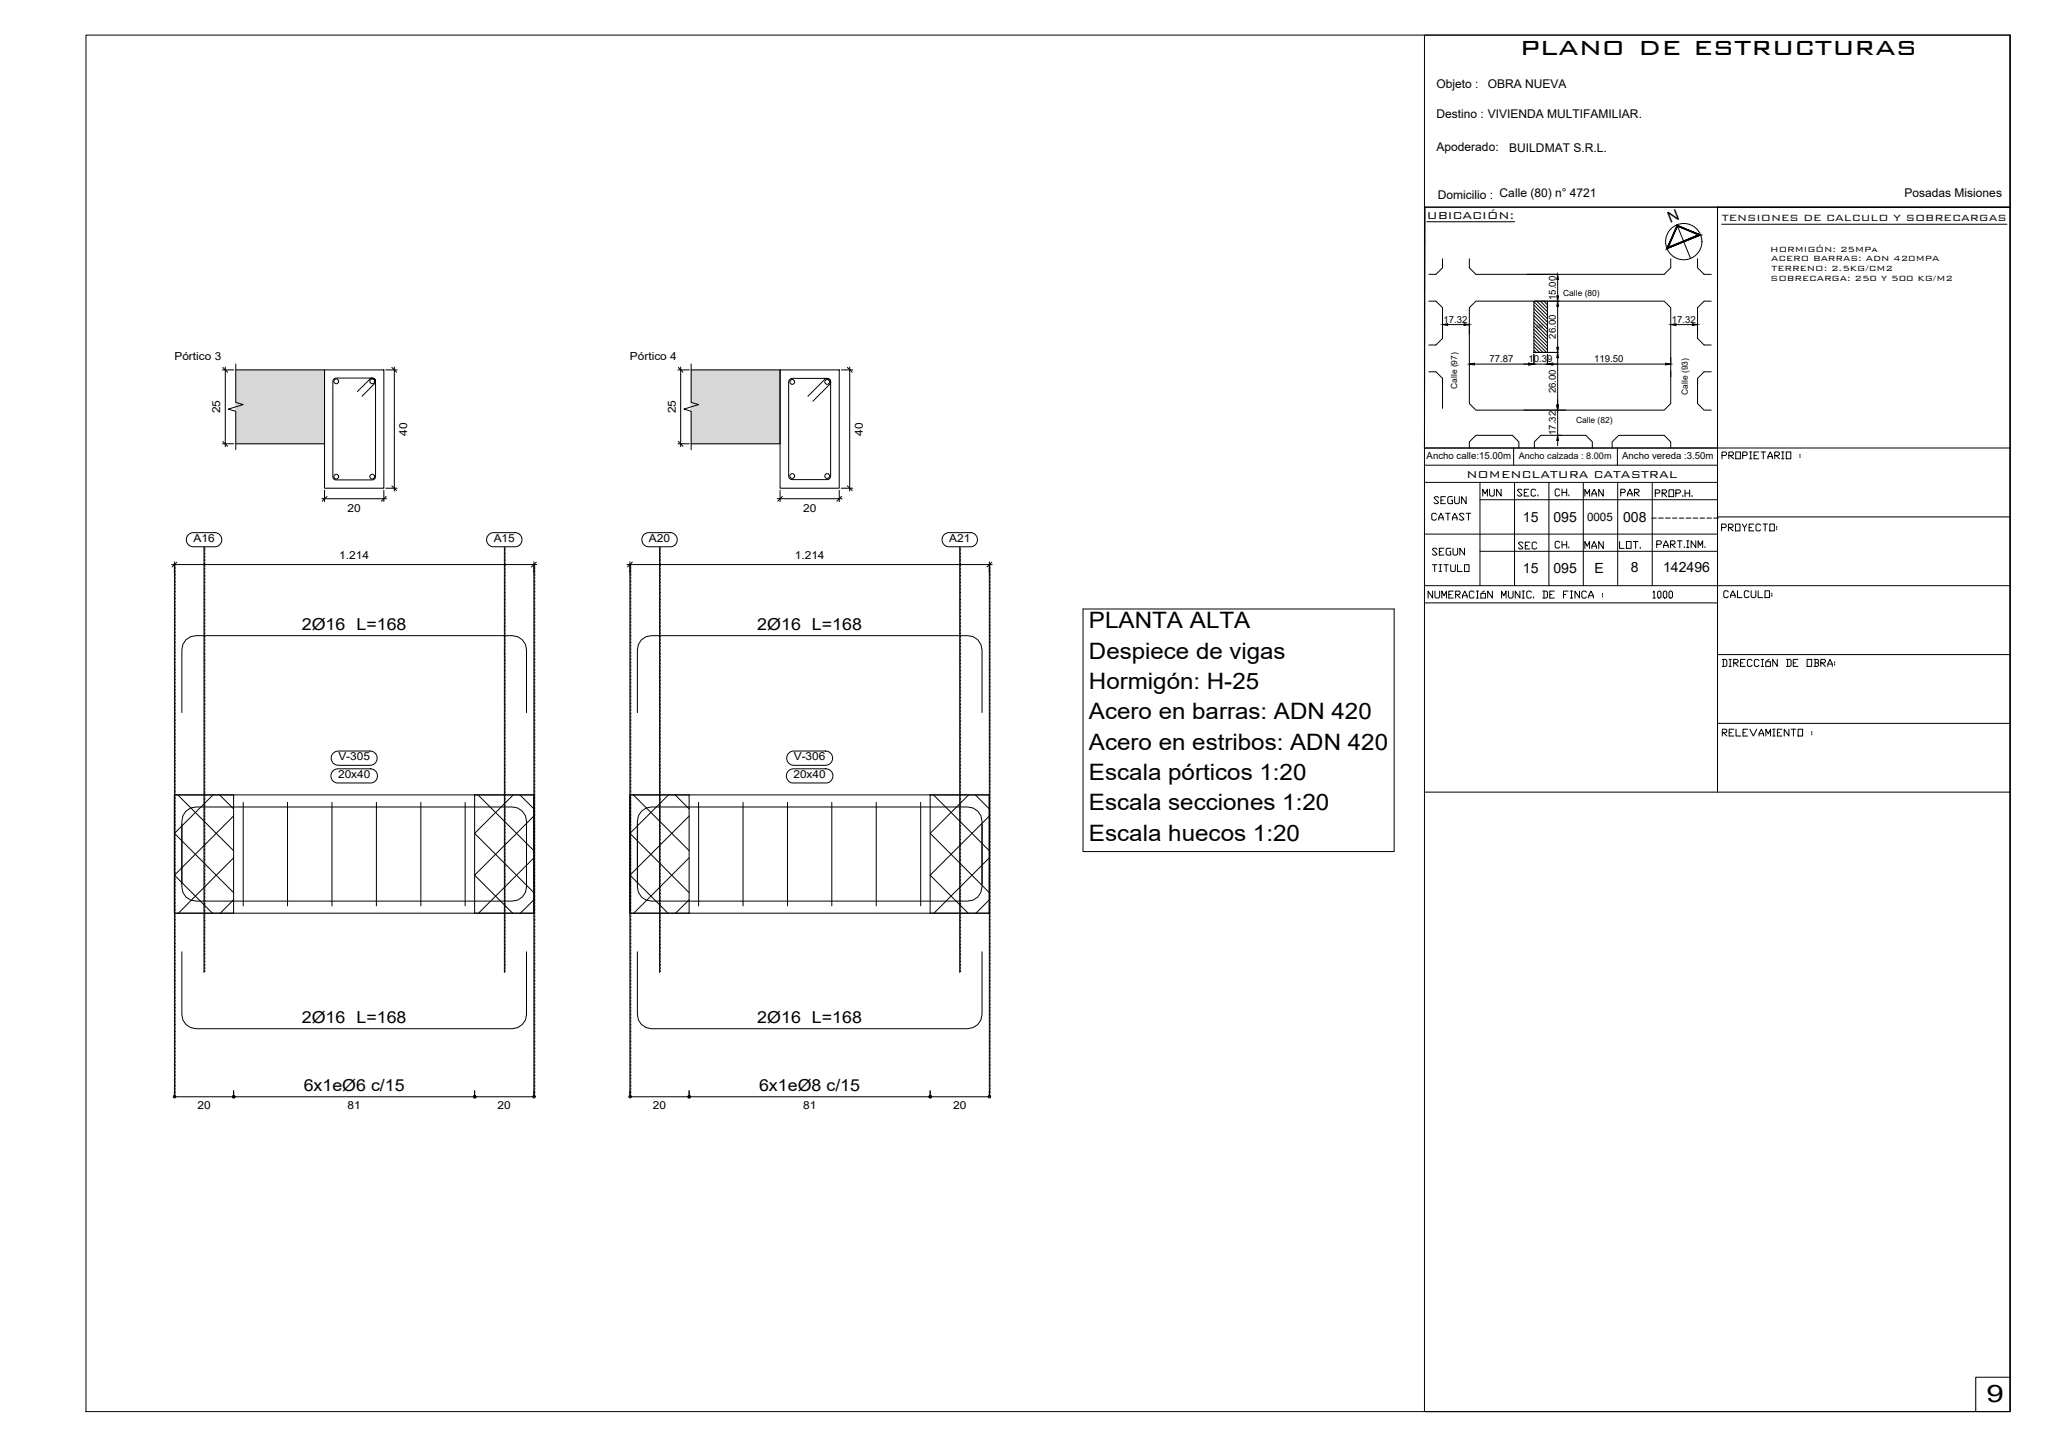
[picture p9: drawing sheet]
<svg xmlns="http://www.w3.org/2000/svg" width="594mm" height="420mm" viewBox="0 0 594 420" stroke-linecap="round" stroke-linejoin="round" font-family="sans-serif">
<defs><g id="words">
<text font-size="9.7" x="441.6" y="16.1">plano de estructuras</text>
<text font-size="7" x="577.1" y="407.5">9</text>
<g font-size="6.6">
<text x="316.4" y="182.5">PLANTA ALTA</text>
<text x="316.4" y="191.3">Despiece de vigas</text>
<text x="316.4" y="200.2">Hormigón: H-25</text>
<text x="316.4" y="209">Acero en barras: ADN 420</text>
<text x="316.4" y="217.8">Acero en estribos: ADN 420</text>
<text x="316.4" y="226.6">Escala pórticos 1:20</text>
<text x="316.4" y="235.4">Escala secciones 1:20</text>
<text x="316.4" y="244.2">Escala huecos 1:20</text>
</g>
<g font-size="5.3">
<text x="429.7" y="145.3">MUN</text>
<text x="439.6" y="145.3">SEC.</text>
<text x="450.5" y="145.3">CH.</text>
<text x="469.5" y="145.3">PAR</text>
<text x="414.9" y="152.4">CATAST</text>
<text x="498.8" y="155.6">PROYECTO:</text>
<text x="439.9" y="160.9">SEC</text>
<text x="450.5" y="160.5">CH.</text>
<text x="414.9" y="162.6">SEGUN</text>
<text x="413.8" y="175">NUMERACIÓN MUNIC. DE FINCA : 1000</text>
<text x="499.5" y="175">CALCULO:</text>
<text x="499.2" y="215.2">RELEVAMIENTO :</text>
</g>
<g font-size="4.9">
<text x="499.2" y="134.4">PROPIETARIO :</text>
<text x="415.2" y="147.5">SEGUN</text>
<text x="459.3" y="145.3">MAN</text>
<text x="459.3" y="160.5">MAN</text>
<text x="469.2" y="160.5">LOT.</text>
<text x="414.9" y="167.2">TITULO</text>
<text x="499.2" y="194.7">DIRECCIÓN DE OBRA:</text>
</g>
<g font-size="4.8">
<text x="87.7" y="183">2Ø16 L=168</text>
<text x="220" y="183">2Ø16 L=168</text>
<text x="87.7" y="297.2">2Ø16 L=168</text>
<text x="220" y="297.2">2Ø16 L=168</text>
<text x="88.2" y="316.9">6x1eØ6 c/15</text>
<text x="220.5" y="316.9">6x1eØ8 c/15</text>
</g>
<text font-size="4.5" x="485.1" y="64.7" transform="rotate(-22 485.1 64.7)">N</text>
<g font-size="4.1">
<text x="442.4" y="151.6">15</text>
<text x="451.3" y="151.6">095</text>
<text x="471.5" y="151.7">008</text>
<text x="442.4" y="166.6">15</text>
<text x="451.3" y="166.6">095</text>
<text x="463.2" y="166.6">E</text>
<text x="473.8" y="166.2">8</text>
<text x="483.2" y="166.1">142496</text>
</g>
<g font-size="3.9">
<text x="414.5" y="63.5">UBICACIÓN:</text>
<text x="426" y="138.8">NOMENCLATURA CATASTRAL</text>
</g>
<g font-size="3.5">
<text x="417.3" y="25.7">Objeto :</text>
<text x="432.2" y="25.5">OBRA NUEVA</text>
<text x="417.3" y="34.3">Destino : VIVIENDA MULTIFAMILIAR.</text>
<text x="417.3" y="43.9">Apoderado:</text>
<text x="438.4" y="44.2">BUILDMAT S.R.L.</text>
<text x="417.7" y="57.7">Domicilio : Calle (80) n° 4721</text>
<text x="553.3" y="57.4">Posadas Misiones</text>
<text x="500.2" y="64.3">TENSIONES DE CALCULO Y SOBRECARGAS</text>
</g>
<text font-size="3.4" x="461.1" y="151.3">0005</text>
<g font-size="3.2">
<text x="50.7" y="104.6">Pórtico 3</text>
<text x="183" y="104.6">Pórtico 4</text>
<text x="64" y="120.1" transform="rotate(-90 64 120.1)">25</text>
<text x="196.3" y="120.1" transform="rotate(-90 196.3 120.1)">25</text>
<text x="118.3" y="126.6" transform="rotate(-90 118.3 126.6)">40</text>
<text x="250.6" y="126.6" transform="rotate(-90 250.6 126.6)">40</text>
<text x="101" y="148.7">20</text>
<text x="233.3" y="148.7">20</text>
<text x="56.2" y="157.4">A16</text>
<text x="143.4" y="157.4">A15</text>
<text x="188.5" y="157.4">A20</text>
<text x="275.7" y="157.4">A21</text>
<text x="98.6" y="162.6">1.214</text>
<text x="230.9" y="162.6">1.214</text>
<text x="98.3" y="220.9">V-305</text>
<text x="230.6" y="220.9">V-306</text>
<text x="98.2" y="226">20x40</text>
<text x="230.5" y="226">20x40</text>
<text x="57.4" y="322.1">20</text>
<text x="101" y="322.1">81</text>
<text x="144.6" y="322.1">20</text>
<text x="189.7" y="322.1">20</text>
<text x="233.3" y="322.1">81</text>
<text x="276.9" y="322.1">20</text>
</g>
<g font-size="2.9">
<text x="514.3" y="73.1">HORMIGÓN: 25MPa</text>
<text x="514.6" y="75.9">ACERO BARRAS: ADN 420MPA</text>
<text x="514.3" y="81.7">SOBRECARGA: 250 Y 500 KG/M2</text>
<text x="514.6" y="78.8">TERRENO: 2.5KG/CM2</text>
</g>
<g font-size="2.8">
<text x="452" y="87.2" transform="rotate(-90 452 87.2)">15.00</text>
<text x="419.4" y="93.8">17.32</text>
<text x="485.7" y="93.8">17.32</text>
<text x="452" y="98.4" transform="rotate(-90 452 98.4)">26.00</text>
<text x="432.7" y="105.2">77.87</text>
<text x="444" y="105.2">10.39</text>
<text x="463.1" y="105.2">119.50</text>
<text x="452" y="114.3" transform="rotate(-90 452 114.3)">26.00</text>
<text x="452" y="126.4" transform="rotate(-90 452 126.4)">17.32</text>
<text x="414.4" y="133.5">Ancho calle:15.00m</text>
<text x="471.3" y="133.5">Ancho vereda :3.50m</text>
</g>
<text font-size="2.7" x="441.2" y="133.5">Ancho calzada : 8.00m</text>
<text font-size="2.6" x="478.7" y="151.7">----------</text>
<g font-size="2.5">
<text x="454.1" y="86.1">Calle (80)</text>
<text x="423.3" y="113" transform="rotate(-90 423.3 113)">Calle (97)</text>
<text x="490.3" y="114.7" transform="rotate(-90 490.3 114.7)">Calle (93)</text>
<text x="457.8" y="122.8">Calle (82)</text>
</g>
<text font-size="1.5" x="446.4" y="95.2">(8)</text>
</g></defs>
<!-- layer: SEC_CONT_FORJADOS_SECCION -->
<path d="M68.5 107.5h25.8v21.4h-25.8zM200.8 107.5h25.8v21.4h-25.8z" fill="none" stroke="#dad7d3" stroke-width=".29"/>
<g fill="#dad7d3" stroke="#dad7d3" stroke-width=".29">
<path d="M68.5 107.5l25.8 21.4v-21.4zM68.5 107.5l25.8 21.4h-25.8z"/>
<path d="M200.8 107.5l25.8 21.4v-21.4zM200.8 107.5l25.8 21.4h-25.8z"/>
</g>
<path d="M68.5 107.5h25.8v21.4h-25.8M68.5 105.7v11.2l2.2 .7-4.4 1.3 2.2 .6v11.2M200.8 107.5h25.8v21.4h-25.8M200.8 105.7v11.2l2.1 .7-4.2 1.3 2.1 .6v11.2" fill="none" stroke="#000" stroke-width=".29"/>
<!-- layer: SEC_COTAS_SEC_DIM_VIGA -->
<g fill="none" stroke="#000" stroke-width=".29">
<path d="M64.6 107.5h3.3M64.7 106.8l1.4 1.4M65.4 106.6v23.2M112.1 107.5h3.3M113.8 106.8l1.4 1.4M114.6 106.6v36.1M196.9 107.5h3.3M197.1 106.8l1.3 1.4M197.7 106.6v23.2M244.4 107.5h3.3M246.2 106.8l1.4 1.4M246.8 106.6v36.1"/>
<path d="M64.6 128.9h3.3M64.7 128.3l1.4 1.4M196.9 128.9h3.3M197.1 128.3l1.3 1.4M93.5 144.9h18.8M94.3 142.5v3.3M95 144.2l-1.4 1.4M111.5 142.5v3.3M112.1 141.9h3.3M112.2 144.2l-1.4 1.4M113.8 141.2l1.4 1.3M225.8 144.9h18.8"/>
<path d="M226.6 142.5v3.3M227.3 144.2l-1.4 1.4M243.8 142.5v3.3M244.4 141.9h3.3M244.5 144.2l-1.4 1.4M246.2 141.2l1.4 1.3"/>
</g>
<!-- layer: SEC_CONT_VIG_HORMIGON_SECCION -->
<path d="M94.3 107.5h17.2v34.4h-17.2zM226.6 107.5h17.2v34.4h-17.2z" fill="none" stroke="#000" stroke-width=".29"/>
<g fill="none" stroke="#000" stroke-width=".29">
<path d="M52.8 207.1v-18.3a4 4 0 0 1 4.1-4.1h91.9a4.1 4.1 0 0 1 4.2 4.1v18.3M185.2 207.1v-18.3a4 4 0 0 1 4.1-4.1h91.8a4.1 4.1 0 0 1 4.2 4.1v18.3M52.8 239.5v18.2a4 4 0 0 0 4.1 4.1h91.9a4.1 4.1 0 0 0 4.2-4.1v-18.2M185.2 239.5v18.2a4 4 0 0 0 4.1 4.1h91.8a4.1 4.1 0 0 0 4.2-4.1v-18.2M52.8 256.8v-18.2a4.1 4.1 0 0 1 4.1-4.1h91.9a4.2 4.2 0 0 1 4.2 4.1v18.2M185.2 256.8v-18.2a4.1 4.1 0 0 1 4.1-4.1h91.8a4.2 4.2 0 0 1 4.2 4.1v18.2M52.8 276.6v18.2a4.1 4.1 0 0 0 4.1 4.1h91.9a4.2 4.2 0 0 0 4.2-4.1v-18.2M185.2 276.6v18.2a4.1 4.1 0 0 0 4.1 4.1h91.8a4.2 4.2 0 0 0 4.2-4.1v-18.2"/>
<circle cx="97.7" cy="110.8" r=".7"/>
<circle cx="108.1" cy="110.8" r=".7"/>
<circle cx="230.1" cy="111" r=".7"/>
<circle cx="240.3" cy="111" r=".7"/>
<circle cx="97.7" cy="138.5" r=".7"/>
<circle cx="108.1" cy="138.5" r=".7"/>
<circle cx="230.1" cy="138.3" r=".7"/>
<circle cx="240.3" cy="138.3" r=".7"/>
</g>
<path d="M103.8 113.8l3.7-3.6a.94 .94 0 0 1 1-.3 .94 .94 0 0 1 .6 .9v27.7a.94 .94 0 0 1-1 .9h-10.4a.94 .94 0 0 1-1-.9v-27.7a1.01 1.01 0 0 1 1-.9h10.4a.96 .96 0 0 1 .9 .6 .96 .96 0 0 1-.2 1l-3.6 3.6M70.7 233.1v30.1M83.5 233.1v30.1M96.4 233.1v30.1M109.3 233.1v30.1M122.3 233.1v30.1M135.1 233.1v30.1" fill="none" stroke="#000" stroke-width=".29"/>
<!-- layer: ALZ_COT_COT_LIN_APOYOS -->
<g fill="none" stroke="#000" stroke-width=".29">
<path d="M50.7 164.4h.1M50.7 164.8h.1M50.7 165.3h.1M50.7 165.7h.1M50.7 166.1h.1M50.7 166.5h.1M50.7 166.9h.1M50.7 167.3h.1M50.7 167.7h.1M50.7 168.1h.1M50.7 168.6h.1M50.7 169h.1"/>
<path d="M50.7 169.4h.1M50.7 169.8h.1M50.7 170.2h.1M50.7 170.6h.1M50.7 171h.1M50.7 171.5h.1M50.7 171.9h.1M50.7 172.3h.1M50.7 172.7h.1M50.7 173.1h.1M50.7 173.5h.1M50.7 173.9h.1"/>
<path d="M50.7 174.3h.1M50.7 174.8h.1M50.7 175.2h.1M50.7 175.6h.1M50.7 176h.1M50.7 176.4h.1M50.7 176.8h.1M50.7 177.2h.1M50.7 177.6h.1M50.7 178.1h.1M50.7 178.5h.1M50.7 178.9h.1"/>
<path d="M50.7 179.3h.1M50.7 179.7h.1M50.7 164v.3M50.7 164.5v.3M50.7 164.9v.2M50.7 165.4v.2M50.7 165.8v.2M50.7 166.2v.2M50.7 166.6v.2M50.7 167v.2M50.7 167.4v.2M50.7 167.9v.1"/>
<path d="M50.7 168.2v.2M50.7 168.7v.2M50.7 169.1v.2M50.7 169.5v.2M50.7 169.9v.2M50.7 170.3v.2M50.7 170.7v.2M50.7 171.2v.1M50.7 171.5v.2M50.7 172v.2M50.7 172.4v.2M50.7 172.8v.2"/>
<path d="M50.7 173.2v.2M50.7 173.6v.2M50.7 174v.2M50.7 174.5v.1M50.7 174.8v.2M50.7 175.3v.2M50.7 175.7v.2M50.7 176.1v.2M50.7 176.5v.2M50.7 176.9v.2M50.7 177.3v.2M50.7 177.8v.1"/>
<path d="M50.7 178.1v.3M50.7 178.6v.2M50.7 179v.2M50.7 179.4v.2M50.7 179.8v.2M155.1 164.4h.1M155.1 164.8h.1M155.1 165.3h.1M155.1 165.7h.1M155.1 166.1h.1M155.1 166.5h.1M155.1 166.9h.1"/>
<path d="M155.1 167.3h.1M155.1 167.7h.1M155.1 168.1h.1M155.1 168.6h.1M155.1 169h.1M155.1 169.4h.1M155.1 169.8h.1M155.1 170.2h.1M155.1 170.6h.1M155.1 171h.1M155.1 171.5h.1M155.1 171.9h.1"/>
<path d="M155.1 172.3h.1M155.1 172.7h.1M155.1 173.1h.1M155.1 173.5h.1M155.1 173.9h.1M155.1 174.3h.1M155.1 174.8h.1M155.1 175.2h.1M155.1 175.6h.1M155.1 176h.1M155.1 176.4h.1M155.1 176.8h.1"/>
<path d="M155.1 177.2h.1M155.1 177.6h.1M155.1 178.1h.1M155.1 178.5h.1M155.1 178.9h.1M155.1 179.3h.1M155.1 179.7h.1M155.1 164v.3M155.1 164.5v.3M155.1 164.9v.2M155.1 165.4v.2M155.1 165.8v.2"/>
<path d="M155.1 166.2v.2M155.1 166.6v.2M155.1 167v.2M155.1 167.4v.2M155.1 167.9v.1M155.1 168.2v.2M155.1 168.7v.2M155.1 169.1v.2M155.1 169.5v.2M155.1 169.9v.2M155.1 170.3v.2M155.1 170.7v.2"/>
<path d="M155.1 171.2v.1M155.1 171.5v.2M155.1 172v.2M155.1 172.4v.2M155.1 172.8v.2M155.1 173.2v.2M155.1 173.6v.2M155.1 174v.2M155.1 174.5v.1M155.1 174.8v.2M155.1 175.3v.2M155.1 175.7v.2"/>
<path d="M155.1 176.1v.2M155.1 176.5v.2M155.1 176.9v.2M155.1 177.3v.2M155.1 177.8v.1M155.1 178.1v.3M155.1 178.6v.2M155.1 179v.2M155.1 179.4v.2M155.1 179.8v.2M183 164.4h.1M183 164.8h.1"/>
<path d="M183 165.3h.1M183 165.7h.1M183 166.1h.1M183 166.5h.1M183 166.9h.1M183 167.3h.1M183 167.7h.1M183 168.1h.1M183 168.6h.1M183 169h.1M183 169.4h.1M183 169.8h.1"/>
<path d="M183 170.2h.1M183 170.6h.1M183 171h.1M183 171.5h.1M183 171.9h.1M183 172.3h.1M183 172.7h.1M183 173.1h.1M183 173.5h.1M183 173.9h.1M183 174.3h.1M183 174.8h.1"/>
<path d="M183 175.2h.1M183 175.6h.1M183 176h.1M183 176.4h.1M183 176.8h.1M183 177.2h.1M183 177.6h.1M183 178.1h.1M183 178.5h.1M183 178.9h.1M183 179.3h.1M183 179.7h.1"/>
<path d="M183 164v.3M183 164.5v.3M183 164.9v.2M183 165.4v.2M183 165.8v.2M183 166.2v.2M183 166.6v.2M183 167v.2M183 167.4v.2M183 167.9v.1M183 168.2v.2M183 168.7v.2"/>
<path d="M183 169.1v.2M183 169.5v.2M183 169.9v.2M183 170.3v.2M183 170.7v.2M183 171.2v.1M183 171.5v.2M183 172v.2M183 172.4v.2M183 172.8v.2M183 173.2v.2M183 173.6v.2"/>
<path d="M183 174v.2M183 174.5v.1M183 174.8v.2M183 175.3v.2M183 175.7v.2M183 176.1v.2M183 176.5v.2M183 176.9v.2M183 177.3v.2M183 177.8v.1M183 178.1v.3M183 178.6v.2"/>
<path d="M183 179v.2M183 179.4v.2M183 179.8v.2M287.4 164.4h.1M287.4 164.8h.1M287.4 165.3h.1M287.4 165.7h.1M287.4 166.1h.1M287.4 166.5h.1M287.4 166.9h.1M287.4 167.3h.1M287.4 167.7h.1"/>
<path d="M287.4 168.1h.1M287.4 168.6h.1M287.4 169h.1M287.4 169.4h.1M287.4 169.8h.1M287.4 170.2h.1M287.4 170.6h.1M287.4 171h.1M287.4 171.5h.1M287.4 171.9h.1M287.4 172.3h.1M287.4 172.7h.1"/>
<path d="M287.4 173.1h.1M287.4 173.5h.1M287.4 173.9h.1M287.4 174.3h.1M287.4 174.8h.1M287.4 175.2h.1M287.4 175.6h.1M287.4 176h.1M287.4 176.4h.1M287.4 176.8h.1M287.4 177.2h.1M287.4 177.6h.1"/>
<path d="M287.4 178.1h.1M287.4 178.5h.1M287.4 178.9h.1M287.4 179.3h.1M287.4 179.7h.1M287.4 164v.3M287.4 164.5v.3M287.4 164.9v.2M287.4 165.4v.2M287.4 165.8v.2M287.4 166.2v.2M287.4 166.6v.2"/>
<path d="M287.4 167v.2M287.4 167.4v.2M287.4 167.9v.1M287.4 168.2v.2M287.4 168.7v.2M287.4 169.1v.2M287.4 169.5v.2M287.4 169.9v.2M287.4 170.3v.2M287.4 170.7v.2M287.4 171.2v.1M287.4 171.5v.2"/>
<path d="M287.4 172v.2M287.4 172.4v.2M287.4 172.8v.2M287.4 173.2v.2M287.4 173.6v.2M287.4 174v.2M287.4 174.5v.1M287.4 174.8v.2M287.4 175.3v.2M287.4 175.7v.2M287.4 176.1v.2M287.4 176.5v.2"/>
<path d="M287.4 176.9v.2M287.4 177.3v.2M287.4 177.8v.1M287.4 178.1v.3M287.4 178.6v.2M287.4 179v.2M287.4 179.4v.2M287.4 179.8v.2M50.7 180.1h.1M50.7 180.5h.1M50.7 180.9h.1M50.7 181.4h.1"/>
<path d="M50.7 181.8h.1M50.7 182.2h.1M50.7 182.6h.1M50.7 183h.1M50.7 183.4h.1M50.7 183.8h.1M50.7 184.2h.1M50.7 184.7h.1M50.7 185h.1M50.7 185.5h.1M50.7 185.9h.1M50.7 186.3h.1"/>
<path d="M50.7 186.7h.1M50.7 187.1h.1M50.7 187.5h.1M50.7 188h.1M50.7 188.3h.1M50.7 188.8h.1M50.7 189.2h.1M50.7 189.6h.1M50.7 190h.1M50.7 190.4h.1M50.7 190.8h.1M50.7 191.3h.1"/>
<path d="M50.7 191.6h.1M50.7 192.1h.1M50.7 192.5h.1M50.7 192.9h.1M50.7 193.3h.1M50.7 193.7h.1M50.7 194.1h.1M50.7 194.6h.1M50.7 194.9h.1M50.7 195.4h.1M50.7 195.8h.1M50.7 196.2h.1"/>
<path d="M50.7 196.6h.1M50.7 197h.1M50.7 197.4h.1M50.7 197.9h.1M50.7 198.2h.1M50.7 198.7h.1M50.7 199.1h.1M50.7 199.5h.1M50.7 199.9h.1M50.7 180.2v.2M50.7 180.6v.2M50.7 181.1v.1"/>
<path d="M50.7 181.4v.3M50.7 181.9v.2M50.7 182.3v.2M50.7 182.7v.2M50.7 183.1v.2M50.7 183.5v.2M50.7 183.9v.2M50.7 184.3v.2M50.7 184.7v.3M50.7 185.2v.2M50.7 185.6v.2M50.7 186v.2"/>
<path d="M50.7 186.4v.2M50.7 186.8v.2M50.7 187.2v.2M50.7 187.6v.2M50.7 188v.3M50.7 188.5v.2M50.7 188.9v.2M50.7 189.3v.2M50.7 189.7v.2M50.7 190.1v.2M50.7 190.5v.2M50.7 190.9v.2"/>
<path d="M50.7 191.3v.3M50.7 191.8v.2M50.7 192.2v.2M50.7 192.6v.2M50.7 193v.2M50.7 193.4v.2M50.7 193.8v.2M50.7 194.2v.2M50.7 194.6v.3M50.7 195.1v.2M50.7 195.5v.2M50.7 195.9v.2"/>
<path d="M50.7 196.3v.2M50.7 196.7v.2M50.7 197.1v.2M50.7 197.5v.2M50.7 198v.2M50.7 198.4v.2M50.7 198.8v.2M50.7 199.2v.2M50.7 199.6v.2M155.1 180.1h.1M155.1 180.5h.1M155.1 180.9h.1"/>
<path d="M155.1 181.4h.1M155.1 181.8h.1M155.1 182.2h.1M155.1 182.6h.1M155.1 183h.1M155.1 183.4h.1M155.1 183.8h.1M155.1 184.2h.1M155.1 184.7h.1M155.1 185h.1M155.1 185.5h.1M155.1 185.9h.1"/>
<path d="M155.1 186.3h.1M155.1 186.7h.1M155.1 187.1h.1M155.1 187.5h.1M155.1 188h.1M155.1 188.3h.1M155.1 188.8h.1M155.1 189.2h.1M155.1 189.6h.1M155.1 190h.1M155.1 190.4h.1M155.1 190.8h.1"/>
<path d="M155.1 191.3h.1M155.1 191.6h.1M155.1 192.1h.1M155.1 192.5h.1M155.1 192.9h.1M155.1 193.3h.1M155.1 193.7h.1M155.1 194.1h.1M155.1 194.6h.1M155.1 194.9h.1M155.1 195.4h.1M155.1 195.8h.1"/>
<path d="M155.1 196.2h.1M155.1 196.6h.1M155.1 197h.1M155.1 197.4h.1M155.1 197.9h.1M155.1 198.2h.1M155.1 198.7h.1M155.1 199.1h.1M155.1 199.5h.1M155.1 199.9h.1M155.1 180.2v.2M155.1 180.6v.2"/>
<path d="M155.1 181.1v.1M155.1 181.4v.3M155.1 181.9v.2M155.1 182.3v.2M155.1 182.7v.2M155.1 183.1v.2M155.1 183.5v.2M155.1 183.9v.2M155.1 184.3v.2M155.1 184.7v.3M155.1 185.2v.2M155.1 185.6v.2"/>
<path d="M155.1 186v.2M155.1 186.4v.2M155.1 186.8v.2M155.1 187.2v.2M155.1 187.6v.2M155.1 188v.3M155.1 188.5v.2M155.1 188.9v.2M155.1 189.3v.2M155.1 189.7v.2M155.1 190.1v.2M155.1 190.5v.2"/>
<path d="M155.1 190.9v.2M155.1 191.3v.3M155.1 191.8v.2M155.1 192.2v.2M155.1 192.6v.2M155.1 193v.2M155.1 193.4v.2M155.1 193.8v.2M155.1 194.2v.2M155.1 194.6v.3M155.1 195.1v.2M155.1 195.5v.2"/>
<path d="M155.1 195.9v.2M155.1 196.3v.2M155.1 196.7v.2M155.1 197.1v.2M155.1 197.5v.2M155.1 198v.2M155.1 198.4v.2M155.1 198.8v.2M155.1 199.2v.2M155.1 199.6v.2M183 180.1h.1M183 180.5h.1"/>
<path d="M183 180.9h.1M183 181.4h.1M183 181.8h.1M183 182.2h.1M183 182.6h.1M183 183h.1M183 183.4h.1M183 183.8h.1M183 184.2h.1M183 184.7h.1M183 185h.1M183 185.5h.1"/>
<path d="M183 185.9h.1M183 186.3h.1M183 186.7h.1M183 187.1h.1M183 187.5h.1M183 188h.1M183 188.3h.1M183 188.8h.1M183 189.2h.1M183 189.6h.1M183 190h.1M183 190.4h.1"/>
<path d="M183 190.8h.1M183 191.3h.1M183 191.6h.1M183 192.1h.1M183 192.5h.1M183 192.9h.1M183 193.3h.1M183 193.7h.1M183 194.1h.1M183 194.6h.1M183 194.9h.1M183 195.4h.1"/>
<path d="M183 195.8h.1M183 196.2h.1M183 196.6h.1M183 197h.1M183 197.4h.1M183 197.9h.1M183 198.2h.1M183 198.7h.1M183 199.1h.1M183 199.5h.1M183 199.9h.1M183 180.2v.2"/>
<path d="M183 180.6v.2M183 181.1v.1M183 181.4v.3M183 181.9v.2M183 182.3v.2M183 182.7v.2M183 183.1v.2M183 183.5v.2M183 183.9v.2M183 184.3v.2M183 184.7v.3M183 185.2v.2"/>
<path d="M183 185.6v.2M183 186v.2M183 186.4v.2M183 186.8v.2M183 187.2v.2M183 187.6v.2M183 188v.3M183 188.5v.2M183 188.9v.2M183 189.3v.2M183 189.7v.2M183 190.1v.2"/>
<path d="M183 190.5v.2M183 190.9v.2M183 191.3v.3M183 191.8v.2M183 192.2v.2M183 192.6v.2M183 193v.2M183 193.4v.2M183 193.8v.2M183 194.2v.2M183 194.6v.3M183 195.1v.2"/>
<path d="M183 195.5v.2M183 195.9v.2M183 196.3v.2M183 196.7v.2M183 197.1v.2M183 197.5v.2M183 198v.2M183 198.4v.2M183 198.8v.2M183 199.2v.2M183 199.6v.2M287.4 180.1h.1"/>
<path d="M287.4 180.5h.1M287.4 180.9h.1M287.4 181.4h.1M287.4 181.8h.1M287.4 182.2h.1M287.4 182.6h.1M287.4 183h.1M287.4 183.4h.1M287.4 183.8h.1M287.4 184.2h.1M287.4 184.7h.1M287.4 185h.1"/>
<path d="M287.4 185.5h.1M287.4 185.9h.1M287.4 186.3h.1M287.4 186.7h.1M287.4 187.1h.1M287.4 187.5h.1M287.4 188h.1M287.4 188.3h.1M287.4 188.8h.1M287.4 189.2h.1M287.4 189.6h.1M287.4 190h.1"/>
<path d="M287.4 190.4h.1M287.4 190.8h.1M287.4 191.3h.1M287.4 191.6h.1M287.4 192.1h.1M287.4 192.5h.1M287.4 192.9h.1M287.4 193.3h.1M287.4 193.7h.1M287.4 194.1h.1M287.4 194.6h.1M287.4 194.9h.1"/>
<path d="M287.4 195.4h.1M287.4 195.8h.1M287.4 196.2h.1M287.4 196.6h.1M287.4 197h.1M287.4 197.4h.1M287.4 197.9h.1M287.4 198.2h.1M287.4 198.7h.1M287.4 199.1h.1M287.4 199.5h.1M287.4 199.9h.1"/>
<path d="M287.4 180.2v.2M287.4 180.6v.2M287.4 181.1v.1M287.4 181.4v.3M287.4 181.9v.2M287.4 182.3v.2M287.4 182.7v.2M287.4 183.1v.2M287.4 183.5v.2M287.4 183.9v.2M287.4 184.3v.2M287.4 184.7v.3"/>
<path d="M287.4 185.2v.2M287.4 185.6v.2M287.4 186v.2M287.4 186.4v.2M287.4 186.8v.2M287.4 187.2v.2M287.4 187.6v.2M287.4 188v.3M287.4 188.5v.2M287.4 188.9v.2M287.4 189.3v.2M287.4 189.7v.2"/>
<path d="M287.4 190.1v.2M287.4 190.5v.2M287.4 190.9v.2M287.4 191.3v.3M287.4 191.8v.2M287.4 192.2v.2M287.4 192.6v.2M287.4 193v.2M287.4 193.4v.2M287.4 193.8v.2M287.4 194.2v.2M287.4 194.6v.3"/>
<path d="M287.4 195.1v.2M287.4 195.5v.2M287.4 195.9v.2M287.4 196.3v.2M287.4 196.7v.2M287.4 197.1v.2M287.4 197.5v.2M287.4 198v.2M287.4 198.4v.2M287.4 198.8v.2M287.4 199.2v.2M287.4 199.6v.2"/>
<path d="M50.7 200.3h.1M50.7 200.7h.1M50.7 201.1h.1M50.7 201.5h.1M50.7 202h.1M50.7 202.4h.1M50.7 202.8h.1M50.7 203.2h.1M50.7 203.6h.1M50.7 204h.1M50.7 204.4h.1M50.7 204.9h.1"/>
<path d="M50.7 205.3h.1M50.7 205.7h.1M50.7 206.1h.1M50.7 206.5h.1M50.7 206.9h.1M50.7 207.3h.1M50.7 207.7h.1M50.7 208.2h.1M50.7 208.6h.1M50.7 209h.1M50.7 209.4h.1M50.7 209.8h.1"/>
<path d="M50.7 210.2h.1M50.7 210.7h.1M50.7 211h.1M50.7 211.5h.1M50.7 211.9h.1M50.7 212.3h.1M50.7 212.7h.1M50.7 213.1h.1M50.7 213.5h.1M50.7 214h.1M50.7 214.3h.1M50.7 214.8h.1"/>
<path d="M50.7 215.2h.1M50.7 215.6h.1M50.7 216h.1M50.7 216.4h.1M50.7 216.8h.1M50.7 217.3h.1M50.7 217.6h.1M50.7 218.1h.1M50.7 218.5h.1M50.7 218.9h.1M50.7 219.3h.1M50.7 219.7h.1"/>
<path d="M50.7 200v.2M50.7 200.4v.2M50.7 200.8v.2M50.7 201.3v.2M50.7 201.7v.2M50.7 202.1v.2M50.7 202.5v.2M50.7 202.9v.2M50.7 203.3v.2M50.7 203.7v.2M50.7 204.1v.2M50.7 204.6v.2"/>
<path d="M50.7 205v.1M50.7 205.4v.2M50.7 205.8v.2M50.7 206.2v.2M50.7 206.6v.2M50.7 207v.2M50.7 207.4v.2M50.7 207.9v.2M50.7 208.3v.1M50.7 208.7v.2M50.7 209.1v.2M50.7 209.5v.2"/>
<path d="M50.7 209.9v.2M50.7 210.3v.2M50.7 210.7v.2M50.7 211.2v.2M50.7 211.6v.2M50.7 212v.2M50.7 212.4v.2M50.7 212.8v.2M50.7 213.2v.2M50.7 213.6v.2M50.7 214v.2M50.7 214.5v.2"/>
<path d="M50.7 214.9v.2M50.7 215.3v.2M50.7 215.7v.2M50.7 216.1v.2M50.7 216.5v.2M50.7 216.9v.2M50.7 217.3v.3M50.7 217.8v.2M50.7 218.1v.3M50.7 218.6v.2M50.7 219v.2M50.7 219.4v.2"/>
<path d="M50.7 219.8v.2M155.1 200.3h.1M155.1 200.7h.1M155.1 201.1h.1M155.1 201.5h.1M155.1 202h.1M155.1 202.4h.1M155.1 202.8h.1M155.1 203.2h.1M155.1 203.6h.1M155.1 204h.1M155.1 204.4h.1"/>
<path d="M155.1 204.9h.1M155.1 205.3h.1M155.1 205.7h.1M155.1 206.1h.1M155.1 206.5h.1M155.1 206.9h.1M155.1 207.3h.1M155.1 207.7h.1M155.1 208.2h.1M155.1 208.6h.1M155.1 209h.1M155.1 209.4h.1"/>
<path d="M155.1 209.8h.1M155.1 210.2h.1M155.1 210.7h.1M155.1 211h.1M155.1 211.5h.1M155.1 211.9h.1M155.1 212.3h.1M155.1 212.7h.1M155.1 213.1h.1M155.1 213.5h.1M155.1 214h.1M155.1 214.3h.1"/>
<path d="M155.1 214.8h.1M155.1 215.2h.1M155.1 215.6h.1M155.1 216h.1M155.1 216.4h.1M155.1 216.8h.1M155.1 217.3h.1M155.1 217.6h.1M155.1 218.1h.1M155.1 218.5h.1M155.1 218.9h.1M155.1 219.3h.1"/>
<path d="M155.1 219.7h.1M155.1 200v.2M155.1 200.4v.2M155.1 200.8v.2M155.1 201.3v.2M155.1 201.7v.2M155.1 202.1v.2M155.1 202.5v.2M155.1 202.9v.2M155.1 203.3v.2M155.1 203.7v.2M155.1 204.1v.2"/>
<path d="M155.1 204.6v.2M155.1 205v.1M155.1 205.4v.2M155.1 205.8v.2M155.1 206.2v.2M155.1 206.6v.2M155.1 207v.2M155.1 207.4v.2M155.1 207.9v.2M155.1 208.3v.1M155.1 208.7v.2M155.1 209.1v.2"/>
<path d="M155.1 209.5v.2M155.1 209.9v.2M155.1 210.3v.2M155.1 210.7v.2M155.1 211.2v.2M155.1 211.6v.2M155.1 212v.2M155.1 212.4v.2M155.1 212.8v.2M155.1 213.2v.2M155.1 213.6v.2M155.1 214v.2"/>
<path d="M155.1 214.5v.2M155.1 214.9v.2M155.1 215.3v.2M155.1 215.7v.2M155.1 216.1v.2M155.1 216.5v.2M155.1 216.9v.2M155.1 217.3v.3M155.1 217.8v.2M155.1 218.1v.3M155.1 218.6v.2M155.1 219v.2"/>
<path d="M155.1 219.4v.2M155.1 219.8v.2M183 200.3h.1M183 200.7h.1M183 201.1h.1M183 201.5h.1M183 202h.1M183 202.4h.1M183 202.8h.1M183 203.2h.1M183 203.6h.1M183 204h.1"/>
<path d="M183 204.4h.1M183 204.9h.1M183 205.3h.1M183 205.7h.1M183 206.1h.1M183 206.5h.1M183 206.9h.1M183 207.3h.1M183 207.7h.1M183 208.2h.1M183 208.6h.1M183 209h.1"/>
<path d="M183 209.4h.1M183 209.8h.1M183 210.2h.1M183 210.7h.1M183 211h.1M183 211.5h.1M183 211.9h.1M183 212.3h.1M183 212.7h.1M183 213.1h.1M183 213.5h.1M183 214h.1"/>
<path d="M183 214.3h.1M183 214.8h.1M183 215.2h.1M183 215.6h.1M183 216h.1M183 216.4h.1M183 216.8h.1M183 217.3h.1M183 217.6h.1M183 218.1h.1M183 218.5h.1M183 218.9h.1"/>
<path d="M183 219.3h.1M183 219.7h.1M183 200v.2M183 200.4v.2M183 200.8v.2M183 201.3v.2M183 201.7v.2M183 202.1v.2M183 202.5v.2M183 202.9v.2M183 203.3v.2M183 203.7v.2"/>
<path d="M183 204.1v.2M183 204.6v.2M183 205v.1M183 205.4v.2M183 205.8v.2M183 206.2v.2M183 206.6v.2M183 207v.2M183 207.4v.2M183 207.9v.2M183 208.3v.1M183 208.7v.2"/>
<path d="M183 209.1v.2M183 209.5v.2M183 209.9v.2M183 210.3v.2M183 210.7v.2M183 211.2v.2M183 211.6v.2M183 212v.2M183 212.4v.2M183 212.8v.2M183 213.2v.2M183 213.6v.2"/>
<path d="M183 214v.2M183 214.5v.2M183 214.9v.2M183 215.3v.2M183 215.7v.2M183 216.1v.2M183 216.5v.2M183 216.9v.2M183 217.3v.3M183 217.8v.2M183 218.1v.3M183 218.6v.2"/>
<path d="M183 219v.2M183 219.4v.2M183 219.8v.2M287.4 200.3h.1M287.4 200.7h.1M287.4 201.1h.1M287.4 201.5h.1M287.4 202h.1M287.4 202.4h.1M287.4 202.8h.1M287.4 203.2h.1M287.4 203.6h.1"/>
<path d="M287.4 204h.1M287.4 204.4h.1M287.4 204.9h.1M287.4 205.3h.1M287.4 205.7h.1M287.4 206.1h.1M287.4 206.5h.1M287.4 206.9h.1M287.4 207.3h.1M287.4 207.7h.1M287.4 208.2h.1M287.4 208.6h.1"/>
<path d="M287.4 209h.1M287.4 209.4h.1M287.4 209.8h.1M287.4 210.2h.1M287.4 210.7h.1M287.4 211h.1M287.4 211.5h.1M287.4 211.9h.1M287.4 212.3h.1M287.4 212.7h.1M287.4 213.1h.1M287.4 213.5h.1"/>
<path d="M287.4 214h.1M287.4 214.3h.1M287.4 214.8h.1M287.4 215.2h.1M287.4 215.6h.1M287.4 216h.1M287.4 216.4h.1M287.4 216.8h.1M287.4 217.3h.1M287.4 217.6h.1M287.4 218.1h.1M287.4 218.5h.1"/>
<path d="M287.4 218.9h.1M287.4 219.3h.1M287.4 219.7h.1M287.4 200v.2M287.4 200.4v.2M287.4 200.8v.2M287.4 201.3v.2M287.4 201.7v.2M287.4 202.1v.2M287.4 202.5v.2M287.4 202.9v.2M287.4 203.3v.2"/>
<path d="M287.4 203.7v.2M287.4 204.1v.2M287.4 204.6v.2M287.4 205v.1M287.4 205.4v.2M287.4 205.8v.2M287.4 206.2v.2M287.4 206.6v.2M287.4 207v.2M287.4 207.4v.2M287.4 207.9v.2M287.4 208.3v.1"/>
<path d="M287.4 208.7v.2M287.4 209.1v.2M287.4 209.5v.2M287.4 209.9v.2M287.4 210.3v.2M287.4 210.7v.2M287.4 211.2v.2M287.4 211.6v.2M287.4 212v.2M287.4 212.4v.2M287.4 212.8v.2M287.4 213.2v.2"/>
<path d="M287.4 213.6v.2M287.4 214v.2M287.4 214.5v.2M287.4 214.9v.2M287.4 215.3v.2M287.4 215.7v.2M287.4 216.1v.2M287.4 216.5v.2M287.4 216.9v.2M287.4 217.3v.3M287.4 217.8v.2M287.4 218.1v.3"/>
<path d="M287.4 218.6v.2M287.4 219v.2M287.4 219.4v.2M287.4 219.8v.2M50.7 220.1h.1M50.7 220.5h.1M50.7 220.9h.1M50.7 221.4h.1M50.7 221.8h.1M50.7 222.2h.1M50.7 222.6h.1M50.7 223h.1"/>
<path d="M50.7 223.4h.1M50.7 223.8h.1M50.7 224.2h.1M50.7 224.7h.1M50.7 225.1h.1M50.7 225.5h.1M50.7 225.9h.1M50.7 226.3h.1M50.7 226.7h.1M50.7 227.1h.1M50.7 227.5h.1M50.7 228h.1"/>
<path d="M50.7 228.4h.1M50.7 228.8h.1M50.7 229.2h.1M50.7 229.6h.1M50.7 230h.1M50.7 230.4h.1M50.7 230.8h.1M50.7 231.3h.1M50.7 231.7h.1M50.7 232.1h.1M50.7 232.5h.1M50.7 232.9h.1"/>
<path d="M50.7 233.3h.1M50.7 233.7h.1M50.7 234.1h.1M50.7 234.6h.1M50.7 235h.1M50.7 235.4h.1M50.7 235.8h.1M50.7 236.2h.1M50.7 236.6h.1M50.7 237h.1M50.7 237.4h.1M50.7 237.9h.1"/>
<path d="M50.7 238.3h.1M50.7 238.7h.1M50.7 239.1h.1M50.7 239.5h.1M50.7 239.9h.1M50.7 220.2v.2M50.7 220.6v.3M50.7 221.1v.1M50.7 221.4v.3M50.7 221.9v.2M50.7 222.3v.2M50.7 222.7v.2"/>
<path d="M50.7 223.1v.2M50.7 223.5v.2M50.7 223.9v.3M50.7 224.4v.1M50.7 224.7v.3M50.7 225.2v.2M50.7 225.6v.2M50.7 226v.2M50.7 226.4v.2M50.7 226.8v.2M50.7 227.2v.3M50.7 227.7v.1"/>
<path d="M50.7 228v.3M50.7 228.5v.2M50.7 228.9v.2M50.7 229.3v.2M50.7 229.7v.2M50.7 230.1v.2M50.7 230.5v.3M50.7 231v.1M50.7 231.4v.2M50.7 231.8v.2M50.7 232.2v.2M50.7 232.6v.2"/>
<path d="M50.7 233v.2M50.7 233.4v.2M50.7 233.8v.3M50.7 234.3v.1M50.7 234.7v.2M50.7 235.1v.2M50.7 235.5v.2M50.7 235.9v.2M50.7 236.3v.2M50.7 236.7v.2M50.7 237.2v.2M50.7 237.5v.2"/>
<path d="M50.7 238v.2M50.7 238.4v.2M50.7 238.8v.2M50.7 239.2v.2M50.7 239.6v.2M155.1 220.1h.1M155.1 220.5h.1M155.1 220.9h.1M155.1 221.4h.1M155.1 221.8h.1M155.1 222.2h.1M155.1 222.6h.1"/>
<path d="M155.1 223h.1M155.1 223.4h.1M155.1 223.8h.1M155.1 224.2h.1M155.1 224.7h.1M155.1 225.1h.1M155.1 225.5h.1M155.1 225.9h.1M155.1 226.3h.1M155.1 226.7h.1M155.1 227.1h.1M155.1 227.5h.1"/>
<path d="M155.1 228h.1M155.1 228.4h.1M155.1 228.8h.1M155.1 229.2h.1M155.1 229.6h.1M155.1 230h.1M155.1 230.4h.1M155.1 230.8h.1M155.1 231.3h.1M155.1 231.7h.1M155.1 232.1h.1M155.1 232.5h.1"/>
<path d="M155.1 232.9h.1M155.1 233.3h.1M155.1 233.7h.1M155.1 234.1h.1M155.1 234.6h.1M155.1 235h.1M155.1 235.4h.1M155.1 235.8h.1M155.1 236.2h.1M155.1 236.6h.1M155.1 237h.1M155.1 237.4h.1"/>
<path d="M155.1 237.9h.1M155.1 238.3h.1M155.1 238.7h.1M155.1 239.1h.1M155.1 239.5h.1M155.1 239.9h.1M155.1 220.2v.2M155.1 220.6v.3M155.1 221.1v.1M155.1 221.4v.3M155.1 221.9v.2M155.1 222.3v.2"/>
<path d="M155.1 222.7v.2M155.1 223.1v.2M155.1 223.5v.2M155.1 223.9v.3M155.1 224.4v.1M155.1 224.7v.3M155.1 225.2v.2M155.1 225.6v.2M155.1 226v.2M155.1 226.4v.2M155.1 226.8v.2M155.1 227.2v.3"/>
<path d="M155.1 227.7v.1M155.1 228v.3M155.1 228.5v.2M155.1 228.9v.2M155.1 229.3v.2M155.1 229.7v.2M155.1 230.1v.2M155.1 230.5v.3M155.1 231v.1M155.1 231.4v.2M155.1 231.8v.2M155.1 232.2v.2"/>
<path d="M155.1 232.6v.2M155.1 233v.2M155.1 233.4v.2M155.1 233.8v.3M155.1 234.3v.1M155.1 234.7v.2M155.1 235.1v.2M155.1 235.5v.2M155.1 235.9v.2M155.1 236.3v.2M155.1 236.7v.2M155.1 237.2v.2"/>
<path d="M155.1 237.5v.2M155.1 238v.2M155.1 238.4v.2M155.1 238.8v.2M155.1 239.2v.2M155.1 239.6v.2M183 220.1h.1M183 220.5h.1M183 220.9h.1M183 221.4h.1M183 221.8h.1M183 222.2h.1"/>
<path d="M183 222.6h.1M183 223h.1M183 223.4h.1M183 223.8h.1M183 224.2h.1M183 224.7h.1M183 225.1h.1M183 225.5h.1M183 225.9h.1M183 226.3h.1M183 226.7h.1M183 227.1h.1"/>
<path d="M183 227.5h.1M183 228h.1M183 228.4h.1M183 228.8h.1M183 229.2h.1M183 229.6h.1M183 230h.1M183 230.4h.1M183 230.8h.1M183 231.3h.1M183 231.7h.1M183 232.1h.1"/>
<path d="M183 232.5h.1M183 232.9h.1M183 233.3h.1M183 233.7h.1M183 234.1h.1M183 234.6h.1M183 235h.1M183 235.4h.1M183 235.8h.1M183 236.2h.1M183 236.6h.1M183 237h.1"/>
<path d="M183 237.4h.1M183 237.9h.1M183 238.3h.1M183 238.7h.1M183 239.1h.1M183 239.5h.1M183 239.9h.1M183 220.2v.2M183 220.6v.3M183 221.1v.1M183 221.4v.3M183 221.9v.2"/>
<path d="M183 222.3v.2M183 222.7v.2M183 223.1v.2M183 223.5v.2M183 223.9v.3M183 224.4v.1M183 224.7v.3M183 225.2v.2M183 225.6v.2M183 226v.2M183 226.4v.2M183 226.8v.2"/>
<path d="M183 227.2v.3M183 227.7v.1M183 228v.3M183 228.5v.2M183 228.9v.2M183 229.3v.2M183 229.7v.2M183 230.1v.2M183 230.5v.3M183 231v.1M183 231.4v.2M183 231.8v.2"/>
<path d="M183 232.2v.2M183 232.6v.2M183 233v.2M183 233.4v.2M183 233.8v.3M183 234.3v.1M183 234.7v.2M183 235.1v.2M183 235.5v.2M183 235.9v.2M183 236.3v.2M183 236.7v.2"/>
<path d="M183 237.2v.2M183 237.5v.2M183 238v.2M183 238.4v.2M183 238.8v.2M183 239.2v.2M183 239.6v.2M287.4 220.1h.1M287.4 220.5h.1M287.4 220.9h.1M287.4 221.4h.1M287.4 221.8h.1"/>
<path d="M287.4 222.2h.1M287.4 222.6h.1M287.4 223h.1M287.4 223.4h.1M287.4 223.8h.1M287.4 224.2h.1M287.4 224.7h.1M287.4 225.1h.1M287.4 225.5h.1M287.4 225.9h.1M287.4 226.3h.1M287.4 226.7h.1"/>
<path d="M287.4 227.1h.1M287.4 227.5h.1M287.4 228h.1M287.4 228.4h.1M287.4 228.8h.1M287.4 229.2h.1M287.4 229.6h.1M287.4 230h.1M287.4 230.4h.1M287.4 230.8h.1M287.4 231.3h.1M287.4 231.7h.1"/>
<path d="M287.4 232.1h.1M287.4 232.5h.1M287.4 232.9h.1M287.4 233.3h.1M287.4 233.7h.1M287.4 234.1h.1M287.4 234.6h.1M287.4 235h.1M287.4 235.4h.1M287.4 235.8h.1M287.4 236.2h.1M287.4 236.6h.1"/>
<path d="M287.4 237h.1M287.4 237.4h.1M287.4 237.9h.1M287.4 238.3h.1M287.4 238.7h.1M287.4 239.1h.1M287.4 239.5h.1M287.4 239.9h.1M287.4 220.2v.2M287.4 220.6v.3M287.4 221.1v.1M287.4 221.4v.3"/>
<path d="M287.4 221.9v.2M287.4 222.3v.2M287.4 222.7v.2M287.4 223.1v.2M287.4 223.5v.2M287.4 223.9v.3M287.4 224.4v.1M287.4 224.7v.3M287.4 225.2v.2M287.4 225.6v.2M287.4 226v.2M287.4 226.4v.2"/>
<path d="M287.4 226.8v.2M287.4 227.2v.3M287.4 227.7v.1M287.4 228v.3M287.4 228.5v.2M287.4 228.9v.2M287.4 229.3v.2M287.4 229.7v.2M287.4 230.1v.2M287.4 230.5v.3M287.4 231v.1M287.4 231.4v.2"/>
<path d="M287.4 231.8v.2M287.4 232.2v.2M287.4 232.6v.2M287.4 233v.2M287.4 233.4v.2M287.4 233.8v.3M287.4 234.3v.1M287.4 234.7v.2M287.4 235.1v.2M287.4 235.5v.2M287.4 235.9v.2M287.4 236.3v.2"/>
<path d="M287.4 236.7v.2M287.4 237.2v.2M287.4 237.5v.2M287.4 238v.2M287.4 238.4v.2M287.4 238.8v.2M287.4 239.2v.2M287.4 239.6v.2M50.7 240.3h.1M50.7 240.7h.1M50.7 241.2h.1M50.7 241.6h.1"/>
<path d="M50.7 242h.1M50.7 242.4h.1M50.7 242.8h.1M50.7 243.2h.1M50.7 243.6h.1M50.7 244.1h.1M50.7 244.5h.1M50.7 244.9h.1M50.7 245.3h.1M50.7 245.7h.1M50.7 246.1h.1M50.7 246.5h.1"/>
<path d="M50.7 246.9h.1M50.7 247.4h.1M50.7 247.8h.1M50.7 248.2h.1M50.7 248.6h.1M50.7 249h.1M50.7 249.4h.1M50.7 249.8h.1M50.7 250.2h.1M50.7 250.7h.1M50.7 251.1h.1M50.7 251.5h.1"/>
<path d="M50.7 251.9h.1M50.7 252.3h.1M50.7 252.7h.1M50.7 253.1h.1M50.7 253.5h.1M50.7 254h.1M50.7 254.4h.1M50.7 254.8h.1M50.7 255.2h.1M50.7 255.6h.1M50.7 256h.1M50.7 256.4h.1"/>
<path d="M50.7 256.8h.1M50.7 257.3h.1M50.7 257.6h.1M50.7 258.1h.1M50.7 258.5h.1M50.7 258.9h.1M50.7 259.3h.1M50.7 259.7h.1M50.7 240v.2M50.7 240.5v.1M50.7 240.8v.2M50.7 241.3v.2"/>
<path d="M50.7 241.7v.2M50.7 242.1v.2M50.7 242.5v.2M50.7 242.9v.2M50.7 243.3v.2M50.7 243.8v.1M50.7 244.1v.2M50.7 244.6v.2M50.7 245v.2M50.7 245.4v.2M50.7 245.8v.2M50.7 246.2v.2"/>
<path d="M50.7 246.6v.2M50.7 247.1v.1M50.7 247.4v.3M50.7 247.9v.2M50.7 248.3v.2M50.7 248.7v.2M50.7 249.1v.2M50.7 249.5v.2M50.7 249.9v.2M50.7 250.4v.1M50.7 250.7v.3M50.7 251.2v.2"/>
<path d="M50.7 251.6v.2M50.7 252v.2M50.7 252.4v.2M50.7 252.8v.2M50.7 253.2v.2M50.7 253.7v.1M50.7 254v.3M50.7 254.5v.2M50.7 254.9v.2M50.7 255.3v.2M50.7 255.7v.2M50.7 256.1v.2"/>
<path d="M50.7 256.5v.3M50.7 256.9v.2M50.7 257.3v.3M50.7 257.8v.2M50.7 258.2v.2M50.7 258.6v.2M50.7 259v.2M50.7 259.4v.2M50.7 259.8v.2M155.1 240.3h.1M155.1 240.7h.1M155.1 241.2h.1"/>
<path d="M155.1 241.6h.1M155.1 242h.1M155.1 242.4h.1M155.1 242.8h.1M155.1 243.2h.1M155.1 243.6h.1M155.1 244.1h.1M155.1 244.5h.1M155.1 244.9h.1M155.1 245.3h.1M155.1 245.7h.1M155.1 246.1h.1"/>
<path d="M155.1 246.5h.1M155.1 246.9h.1M155.1 247.4h.1M155.1 247.8h.1M155.1 248.2h.1M155.1 248.6h.1M155.1 249h.1M155.1 249.4h.1M155.1 249.8h.1M155.1 250.2h.1M155.1 250.7h.1M155.1 251.1h.1"/>
<path d="M155.1 251.5h.1M155.1 251.9h.1M155.1 252.3h.1M155.1 252.7h.1M155.1 253.1h.1M155.1 253.5h.1M155.1 254h.1M155.1 254.4h.1M155.1 254.8h.1M155.1 255.2h.1M155.1 255.6h.1M155.1 256h.1"/>
<path d="M155.1 256.4h.1M155.1 256.8h.1M155.1 257.3h.1M155.1 257.6h.1M155.1 258.1h.1M155.1 258.5h.1M155.1 258.9h.1M155.1 259.3h.1M155.1 259.7h.1M155.1 240v.2M155.1 240.5v.1M155.1 240.8v.2"/>
<path d="M155.1 241.3v.2M155.1 241.7v.2M155.1 242.1v.2M155.1 242.5v.2M155.1 242.9v.2M155.1 243.3v.2M155.1 243.8v.1M155.1 244.1v.2M155.1 244.6v.2M155.1 245v.2M155.1 245.4v.2M155.1 245.8v.2"/>
<path d="M155.1 246.2v.2M155.1 246.6v.2M155.1 247.1v.1M155.1 247.4v.3M155.1 247.9v.2M155.1 248.3v.2M155.1 248.7v.2M155.1 249.1v.2M155.1 249.5v.2M155.1 249.9v.2M155.1 250.4v.1M155.1 250.7v.3"/>
<path d="M155.1 251.2v.2M155.1 251.6v.2M155.1 252v.2M155.1 252.4v.2M155.1 252.8v.2M155.1 253.2v.2M155.1 253.7v.1M155.1 254v.3M155.1 254.5v.2M155.1 254.9v.2M155.1 255.3v.2M155.1 255.7v.2"/>
<path d="M155.1 256.1v.2M155.1 256.5v.3M155.1 256.9v.2M155.1 257.3v.3M155.1 257.8v.2M155.1 258.2v.2M155.1 258.6v.2M155.1 259v.2M155.1 259.4v.2M155.1 259.8v.2M183 240.3h.1M183 240.7h.1"/>
<path d="M183 241.2h.1M183 241.6h.1M183 242h.1M183 242.4h.1M183 242.8h.1M183 243.2h.1M183 243.6h.1M183 244.1h.1M183 244.5h.1M183 244.9h.1M183 245.3h.1M183 245.7h.1"/>
<path d="M183 246.1h.1M183 246.5h.1M183 246.9h.1M183 247.4h.1M183 247.8h.1M183 248.2h.1M183 248.6h.1M183 249h.1M183 249.4h.1M183 249.8h.1M183 250.2h.1M183 250.7h.1"/>
<path d="M183 251.1h.1M183 251.5h.1M183 251.9h.1M183 252.3h.1M183 252.7h.1M183 253.1h.1M183 253.5h.1M183 254h.1M183 254.4h.1M183 254.8h.1M183 255.2h.1M183 255.6h.1"/>
<path d="M183 256h.1M183 256.4h.1M183 256.8h.1M183 257.3h.1M183 257.6h.1M183 258.1h.1M183 258.5h.1M183 258.9h.1M183 259.3h.1M183 259.7h.1M183 240v.2M183 240.5v.1"/>
<path d="M183 240.8v.2M183 241.3v.2M183 241.7v.2M183 242.1v.2M183 242.5v.2M183 242.9v.2M183 243.3v.2M183 243.8v.1M183 244.1v.2M183 244.6v.2M183 245v.2M183 245.4v.2"/>
<path d="M183 245.8v.2M183 246.2v.2M183 246.6v.2M183 247.1v.1M183 247.4v.3M183 247.9v.2M183 248.3v.2M183 248.7v.2M183 249.1v.2M183 249.5v.2M183 249.9v.2M183 250.4v.1"/>
<path d="M183 250.7v.3M183 251.2v.2M183 251.6v.2M183 252v.2M183 252.4v.2M183 252.8v.2M183 253.2v.2M183 253.7v.1M183 254v.3M183 254.5v.2M183 254.9v.2M183 255.3v.2"/>
<path d="M183 255.7v.2M183 256.1v.2M183 256.5v.3M183 256.9v.2M183 257.3v.3M183 257.8v.2M183 258.2v.2M183 258.6v.2M183 259v.2M183 259.4v.2M183 259.8v.2M287.4 240.3h.1"/>
<path d="M287.4 240.7h.1M287.4 241.2h.1M287.4 241.6h.1M287.4 242h.1M287.4 242.4h.1M287.4 242.8h.1M287.4 243.2h.1M287.4 243.6h.1M287.4 244.1h.1M287.4 244.5h.1M287.4 244.9h.1M287.4 245.3h.1"/>
<path d="M287.4 245.7h.1M287.4 246.1h.1M287.4 246.5h.1M287.4 246.9h.1M287.4 247.4h.1M287.4 247.8h.1M287.4 248.2h.1M287.4 248.6h.1M287.4 249h.1M287.4 249.4h.1M287.4 249.8h.1M287.4 250.2h.1"/>
<path d="M287.4 250.7h.1M287.4 251.1h.1M287.4 251.5h.1M287.4 251.9h.1M287.4 252.3h.1M287.4 252.7h.1M287.4 253.1h.1M287.4 253.5h.1M287.4 254h.1M287.4 254.4h.1M287.4 254.8h.1M287.4 255.2h.1"/>
<path d="M287.4 255.6h.1M287.4 256h.1M287.4 256.4h.1M287.4 256.8h.1M287.4 257.3h.1M287.4 257.6h.1M287.4 258.1h.1M287.4 258.5h.1M287.4 258.9h.1M287.4 259.3h.1M287.4 259.7h.1M287.4 240v.2"/>
<path d="M287.4 240.5v.1M287.4 240.8v.2M287.4 241.3v.2M287.4 241.7v.2M287.4 242.1v.2M287.4 242.5v.2M287.4 242.9v.2M287.4 243.3v.2M287.4 243.8v.1M287.4 244.1v.2M287.4 244.6v.2M287.4 245v.2"/>
<path d="M287.4 245.4v.2M287.4 245.8v.2M287.4 246.2v.2M287.4 246.6v.2M287.4 247.1v.1M287.4 247.4v.3M287.4 247.9v.2M287.4 248.3v.2M287.4 248.7v.2M287.4 249.1v.2M287.4 249.5v.2M287.4 249.9v.2"/>
<path d="M287.4 250.4v.1M287.4 250.7v.3M287.4 251.2v.2M287.4 251.6v.2M287.4 252v.2M287.4 252.4v.2M287.4 252.8v.2M287.4 253.2v.2M287.4 253.7v.1M287.4 254v.3M287.4 254.5v.2M287.4 254.9v.2"/>
<path d="M287.4 255.3v.2M287.4 255.7v.2M287.4 256.1v.2M287.4 256.5v.3M287.4 256.9v.2M287.4 257.3v.3M287.4 257.8v.2M287.4 258.2v.2M287.4 258.6v.2M287.4 259v.2M287.4 259.4v.2M287.4 259.8v.2"/>
<path d="M50.7 260.1h.1M50.7 260.6h.1M50.7 260.9h.1M50.7 261.4h.1M50.7 261.8h.1M50.7 262.2h.1M50.7 262.6h.1M50.7 263h.1M50.7 263.4h.1M50.7 263.9h.1M50.7 264.2h.1M50.7 264.7h.1"/>
<path d="M50.7 265.1h.1M50.7 265.5h.1M50.7 265.9h.1M50.7 266.3h.1M50.7 266.7h.1M50.7 267.2h.1M50.7 267.5h.1M50.7 268h.1M50.7 268.4h.1M50.7 268.8h.1M50.7 269.2h.1M50.7 269.6h.1"/>
<path d="M50.7 270h.1M50.7 270.5h.1M50.7 270.8h.1M50.7 271.3h.1M50.7 271.7h.1M50.7 272.1h.1M50.7 272.5h.1M50.7 272.9h.1M50.7 273.3h.1M50.7 273.8h.1M50.7 274.2h.1M50.7 274.6h.1"/>
<path d="M50.7 275h.1M50.7 275.4h.1M50.7 275.8h.1M50.7 276.2h.1M50.7 276.6h.1M50.7 277h.1M50.7 277.5h.1M50.7 277.9h.1M50.7 278.3h.1M50.7 278.7h.1M50.7 279.1h.1M50.7 279.5h.1"/>
<path d="M50.7 280h.1M50.7 260.2v.2M50.7 260.6v.3M50.7 261.1v.2M50.7 261.5v.2M50.7 261.9v.2M50.7 262.3v.2M50.7 262.7v.2M50.7 263.1v.2M50.7 263.5v.2M50.7 263.9v.3M50.7 264.4v.2"/>
<path d="M50.7 264.8v.2M50.7 265.2v.2M50.7 265.6v.2M50.7 266v.2M50.7 266.4v.2M50.7 266.8v.2M50.7 267.3v.2M50.7 267.7v.2M50.7 268.1v.2M50.7 268.5v.2M50.7 268.9v.2M50.7 269.3v.2"/>
<path d="M50.7 269.7v.2M50.7 270.1v.2M50.7 270.6v.2M50.7 271v.2M50.7 271.4v.2M50.7 271.8v.2M50.7 272.2v.2M50.7 272.6v.2M50.7 273.1v.1M50.7 273.4v.2M50.7 273.9v.2M50.7 274.3v.2"/>
<path d="M50.7 274.7v.2M50.7 275.1v.2M50.7 275.5v.2M50.7 275.9v.2M50.7 276.3v.2M50.7 276.7v.2M50.7 277.2v.2M50.7 277.6v.1M50.7 278v.2M50.7 278.4v.2M50.7 278.8v.2M50.7 279.2v.2"/>
<path d="M50.7 279.6v.2M155.1 260.1h.1M155.1 260.6h.1M155.1 260.9h.1M155.1 261.4h.1M155.1 261.8h.1M155.1 262.2h.1M155.1 262.6h.1M155.1 263h.1M155.1 263.4h.1M155.1 263.9h.1M155.1 264.2h.1"/>
<path d="M155.1 264.7h.1M155.1 265.1h.1M155.1 265.5h.1M155.1 265.9h.1M155.1 266.3h.1M155.1 266.7h.1M155.1 267.2h.1M155.1 267.5h.1M155.1 268h.1M155.1 268.4h.1M155.1 268.8h.1M155.1 269.2h.1"/>
<path d="M155.1 269.6h.1M155.1 270h.1M155.1 270.5h.1M155.1 270.8h.1M155.1 271.3h.1M155.1 271.7h.1M155.1 272.1h.1M155.1 272.5h.1M155.1 272.9h.1M155.1 273.3h.1M155.1 273.8h.1M155.1 274.2h.1"/>
<path d="M155.1 274.6h.1M155.1 275h.1M155.1 275.4h.1M155.1 275.8h.1M155.1 276.2h.1M155.1 276.6h.1M155.1 277h.1M155.1 277.5h.1M155.1 277.9h.1M155.1 278.3h.1M155.1 278.7h.1M155.1 279.1h.1"/>
<path d="M155.1 279.5h.1M155.1 280h.1M155.1 260.2v.2M155.1 260.6v.3M155.1 261.1v.2M155.1 261.5v.2M155.1 261.9v.2M155.1 262.3v.2M155.1 262.7v.2M155.1 263.1v.2M155.1 263.5v.2M155.1 263.9v.3"/>
<path d="M155.1 264.4v.2M155.1 264.8v.2M155.1 265.2v.2M155.1 265.6v.2M155.1 266v.2M155.1 266.4v.2M155.1 266.8v.2M155.1 267.3v.2M155.1 267.7v.2M155.1 268.1v.2M155.1 268.5v.2M155.1 268.9v.2"/>
<path d="M155.1 269.3v.2M155.1 269.7v.2M155.1 270.1v.2M155.1 270.6v.2M155.1 271v.2M155.1 271.4v.2M155.1 271.8v.2M155.1 272.2v.2M155.1 272.6v.2M155.1 273.1v.1M155.1 273.4v.2M155.1 273.9v.2"/>
<path d="M155.1 274.3v.2M155.1 274.7v.2M155.1 275.1v.2M155.1 275.5v.2M155.1 275.9v.2M155.1 276.3v.2M155.1 276.7v.2M155.1 277.2v.2M155.1 277.6v.1M155.1 278v.2M155.1 278.4v.2M155.1 278.8v.2"/>
<path d="M155.1 279.2v.2M155.1 279.6v.2M183 260.1h.1M183 260.6h.1M183 260.9h.1M183 261.4h.1M183 261.8h.1M183 262.2h.1M183 262.6h.1M183 263h.1M183 263.4h.1M183 263.9h.1"/>
<path d="M183 264.2h.1M183 264.7h.1M183 265.1h.1M183 265.5h.1M183 265.9h.1M183 266.3h.1M183 266.7h.1M183 267.2h.1M183 267.5h.1M183 268h.1M183 268.4h.1M183 268.8h.1"/>
<path d="M183 269.2h.1M183 269.6h.1M183 270h.1M183 270.5h.1M183 270.8h.1M183 271.3h.1M183 271.7h.1M183 272.1h.1M183 272.5h.1M183 272.9h.1M183 273.3h.1M183 273.8h.1"/>
<path d="M183 274.2h.1M183 274.6h.1M183 275h.1M183 275.4h.1M183 275.8h.1M183 276.2h.1M183 276.6h.1M183 277h.1M183 277.5h.1M183 277.9h.1M183 278.3h.1M183 278.7h.1"/>
<path d="M183 279.1h.1M183 279.5h.1M183 280h.1M183 260.2v.2M183 260.6v.3M183 261.1v.2M183 261.5v.2M183 261.9v.2M183 262.3v.2M183 262.7v.2M183 263.1v.2M183 263.5v.2"/>
<path d="M183 263.9v.3M183 264.4v.2M183 264.8v.2M183 265.2v.2M183 265.6v.2M183 266v.2M183 266.4v.2M183 266.8v.2M183 267.3v.2M183 267.7v.2M183 268.1v.2M183 268.5v.2"/>
<path d="M183 268.9v.2M183 269.3v.2M183 269.7v.2M183 270.1v.2M183 270.6v.2M183 271v.2M183 271.4v.2M183 271.8v.2M183 272.2v.2M183 272.6v.2M183 273.1v.1M183 273.4v.2"/>
<path d="M183 273.9v.2M183 274.3v.2M183 274.7v.2M183 275.1v.2M183 275.5v.2M183 275.9v.2M183 276.3v.2M183 276.7v.2M183 277.2v.2M183 277.6v.1M183 278v.2M183 278.4v.2"/>
<path d="M183 278.8v.2M183 279.2v.2M183 279.6v.2M287.4 260.1h.1M287.4 260.6h.1M287.4 260.9h.1M287.4 261.4h.1M287.4 261.8h.1M287.4 262.2h.1M287.4 262.6h.1M287.4 263h.1M287.4 263.4h.1"/>
<path d="M287.4 263.9h.1M287.4 264.2h.1M287.4 264.7h.1M287.4 265.1h.1M287.4 265.5h.1M287.4 265.9h.1M287.4 266.3h.1M287.4 266.7h.1M287.4 267.2h.1M287.4 267.5h.1M287.4 268h.1M287.4 268.4h.1"/>
<path d="M287.4 268.8h.1M287.4 269.2h.1M287.4 269.6h.1M287.4 270h.1M287.4 270.5h.1M287.4 270.8h.1M287.4 271.3h.1M287.4 271.7h.1M287.4 272.1h.1M287.4 272.5h.1M287.4 272.9h.1M287.4 273.3h.1"/>
<path d="M287.4 273.8h.1M287.4 274.2h.1M287.4 274.6h.1M287.4 275h.1M287.4 275.4h.1M287.4 275.8h.1M287.4 276.2h.1M287.4 276.6h.1M287.4 277h.1M287.4 277.5h.1M287.4 277.9h.1M287.4 278.3h.1"/>
<path d="M287.4 278.7h.1M287.4 279.1h.1M287.4 279.5h.1M287.4 280h.1M287.4 260.2v.2M287.4 260.6v.3M287.4 261.1v.2M287.4 261.5v.2M287.4 261.9v.2M287.4 262.3v.2M287.4 262.7v.2M287.4 263.1v.2"/>
<path d="M287.4 263.5v.2M287.4 263.9v.3M287.4 264.4v.2M287.4 264.8v.2M287.4 265.2v.2M287.4 265.6v.2M287.4 266v.2M287.4 266.4v.2M287.4 266.8v.2M287.4 267.3v.2M287.4 267.7v.2M287.4 268.1v.2"/>
<path d="M287.4 268.5v.2M287.4 268.9v.2M287.4 269.3v.2M287.4 269.7v.2M287.4 270.1v.2M287.4 270.6v.2M287.4 271v.2M287.4 271.4v.2M287.4 271.8v.2M287.4 272.2v.2M287.4 272.6v.2M287.4 273.1v.1"/>
<path d="M287.4 273.4v.2M287.4 273.9v.2M287.4 274.3v.2M287.4 274.7v.2M287.4 275.1v.2M287.4 275.5v.2M287.4 275.9v.2M287.4 276.3v.2M287.4 276.7v.2M287.4 277.2v.2M287.4 277.6v.1M287.4 278v.2"/>
<path d="M287.4 278.4v.2M287.4 278.8v.2M287.4 279.2v.2M287.4 279.6v.2M50.7 280.3h.1M50.7 280.8h.1M50.7 281.2h.1M50.7 281.6h.1M50.7 282h.1M50.7 282.4h.1M50.7 282.8h.1M50.7 283.3h.1"/>
<path d="M50.7 283.6h.1M50.7 284.1h.1M50.7 284.5h.1M50.7 284.9h.1M50.7 285.3h.1M50.7 285.7h.1M50.7 286.1h.1M50.7 286.6h.1M50.7 286.9h.1M50.7 287.4h.1M50.7 287.8h.1M50.7 288.2h.1"/>
<path d="M50.7 288.6h.1M50.7 289h.1M50.7 289.4h.1M50.7 289.9h.1M50.7 290.2h.1M50.7 290.7h.1M50.7 291.1h.1M50.7 291.5h.1M50.7 291.9h.1M50.7 292.3h.1M50.7 292.7h.1M50.7 293.2h.1"/>
<path d="M50.7 293.5h.1M50.7 294h.1M50.7 294.4h.1M50.7 294.8h.1M50.7 295.2h.1M50.7 295.6h.1M50.7 296h.1M50.7 296.4h.1M50.7 296.8h.1M50.7 297.3h.1M50.7 297.7h.1M50.7 298.1h.1"/>
<path d="M50.7 298.5h.1M50.7 298.9h.1M50.7 299.3h.1M50.7 299.7h.1M50.7 280v.2M50.7 280.5v.2M50.7 280.9v.2M50.7 281.3v.2M50.7 281.7v.2M50.7 282.1v.2M50.7 282.5v.2M50.7 282.9v.2"/>
<path d="M50.7 283.3v.2M50.7 283.8v.2M50.7 284.2v.2M50.7 284.6v.2M50.7 285v.2M50.7 285.4v.2M50.7 285.8v.2M50.7 286.2v.2M50.7 286.6v.3M50.7 287.1v.2M50.7 287.5v.2M50.7 287.9v.2"/>
<path d="M50.7 288.3v.2M50.7 288.7v.2M50.7 289.1v.2M50.7 289.5v.2M50.7 289.9v.3M50.7 290.4v.2M50.7 290.8v.2M50.7 291.2v.2M50.7 291.6v.2M50.7 292v.2M50.7 292.4v.2M50.7 292.8v.2"/>
<path d="M50.7 293.2v.3M50.7 293.7v.2M50.7 294v.3M50.7 294.5v.2M50.7 294.9v.2M50.7 295.3v.2M50.7 295.7v.2M50.7 296.1v.2M50.7 296.5v.3M50.7 297v.1M50.7 297.3v.3M50.7 297.8v.2"/>
<path d="M50.7 298.2v.2M50.7 298.6v.2M50.7 299v.2M50.7 299.4v.2M50.7 299.8v.3M155.1 280.3h.1M155.1 280.8h.1M155.1 281.2h.1M155.1 281.6h.1M155.1 282h.1M155.1 282.4h.1M155.1 282.8h.1"/>
<path d="M155.1 283.3h.1M155.1 283.6h.1M155.1 284.1h.1M155.1 284.5h.1M155.1 284.9h.1M155.1 285.3h.1M155.1 285.7h.1M155.1 286.1h.1M155.1 286.6h.1M155.1 286.9h.1M155.1 287.4h.1M155.1 287.8h.1"/>
<path d="M155.1 288.2h.1M155.1 288.6h.1M155.1 289h.1M155.1 289.4h.1M155.1 289.9h.1M155.1 290.2h.1M155.1 290.7h.1M155.1 291.1h.1M155.1 291.5h.1M155.1 291.9h.1M155.1 292.3h.1M155.1 292.7h.1"/>
<path d="M155.1 293.2h.1M155.1 293.5h.1M155.1 294h.1M155.1 294.4h.1M155.1 294.8h.1M155.1 295.2h.1M155.1 295.6h.1M155.1 296h.1M155.1 296.4h.1M155.1 296.8h.1M155.1 297.3h.1M155.1 297.7h.1"/>
<path d="M155.1 298.1h.1M155.1 298.5h.1M155.1 298.9h.1M155.1 299.3h.1M155.1 299.7h.1M155.1 280v.2M155.1 280.5v.2M155.1 280.9v.2M155.1 281.3v.2M155.1 281.7v.2M155.1 282.1v.2M155.1 282.5v.2"/>
<path d="M155.1 282.9v.2M155.1 283.3v.2M155.1 283.8v.2M155.1 284.2v.2M155.1 284.6v.2M155.1 285v.2M155.1 285.4v.2M155.1 285.8v.2M155.1 286.2v.2M155.1 286.6v.3M155.1 287.1v.2M155.1 287.5v.2"/>
<path d="M155.1 287.9v.2M155.1 288.3v.2M155.1 288.7v.2M155.1 289.1v.2M155.1 289.5v.2M155.1 289.9v.3M155.1 290.4v.2M155.1 290.8v.2M155.1 291.2v.2M155.1 291.6v.2M155.1 292v.2M155.1 292.4v.2"/>
<path d="M155.1 292.8v.2M155.1 293.2v.3M155.1 293.7v.2M155.1 294v.3M155.1 294.5v.2M155.1 294.9v.2M155.1 295.3v.2M155.1 295.7v.2M155.1 296.1v.2M155.1 296.5v.3M155.1 297v.1M155.1 297.3v.3"/>
<path d="M155.1 297.8v.2M155.1 298.2v.2M155.1 298.6v.2M155.1 299v.2M155.1 299.4v.2M155.1 299.8v.3M183 280.3h.1M183 280.8h.1M183 281.2h.1M183 281.6h.1M183 282h.1M183 282.4h.1"/>
<path d="M183 282.8h.1M183 283.3h.1M183 283.6h.1M183 284.1h.1M183 284.5h.1M183 284.9h.1M183 285.3h.1M183 285.7h.1M183 286.1h.1M183 286.6h.1M183 286.9h.1M183 287.4h.1"/>
<path d="M183 287.8h.1M183 288.2h.1M183 288.6h.1M183 289h.1M183 289.4h.1M183 289.9h.1M183 290.2h.1M183 290.7h.1M183 291.1h.1M183 291.5h.1M183 291.9h.1M183 292.3h.1"/>
<path d="M183 292.7h.1M183 293.2h.1M183 293.5h.1M183 294h.1M183 294.4h.1M183 294.8h.1M183 295.2h.1M183 295.6h.1M183 296h.1M183 296.4h.1M183 296.8h.1M183 297.3h.1"/>
<path d="M183 297.7h.1M183 298.1h.1M183 298.5h.1M183 298.9h.1M183 299.3h.1M183 299.7h.1M183 280v.2M183 280.5v.2M183 280.9v.2M183 281.3v.2M183 281.7v.2M183 282.1v.2"/>
<path d="M183 282.5v.2M183 282.9v.2M183 283.3v.2M183 283.8v.2M183 284.2v.2M183 284.6v.2M183 285v.2M183 285.4v.2M183 285.8v.2M183 286.2v.2M183 286.6v.3M183 287.1v.2"/>
<path d="M183 287.5v.2M183 287.9v.2M183 288.3v.2M183 288.7v.2M183 289.1v.2M183 289.5v.2M183 289.9v.3M183 290.4v.2M183 290.8v.2M183 291.2v.2M183 291.6v.2M183 292v.2"/>
<path d="M183 292.4v.2M183 292.8v.2M183 293.2v.3M183 293.7v.2M183 294v.3M183 294.5v.2M183 294.9v.2M183 295.3v.2M183 295.7v.2M183 296.1v.2M183 296.5v.3M183 297v.1"/>
<path d="M183 297.3v.3M183 297.8v.2M183 298.2v.2M183 298.6v.2M183 299v.2M183 299.4v.2M183 299.8v.3M287.4 280.3h.1M287.4 280.8h.1M287.4 281.2h.1M287.4 281.6h.1M287.4 282h.1"/>
<path d="M287.4 282.4h.1M287.4 282.8h.1M287.4 283.3h.1M287.4 283.6h.1M287.4 284.1h.1M287.4 284.5h.1M287.4 284.9h.1M287.4 285.3h.1M287.4 285.7h.1M287.4 286.1h.1M287.4 286.6h.1M287.4 286.9h.1"/>
<path d="M287.4 287.4h.1M287.4 287.8h.1M287.4 288.2h.1M287.4 288.6h.1M287.4 289h.1M287.4 289.4h.1M287.4 289.9h.1M287.4 290.2h.1M287.4 290.7h.1M287.4 291.1h.1M287.4 291.5h.1M287.4 291.9h.1"/>
<path d="M287.4 292.3h.1M287.4 292.7h.1M287.4 293.2h.1M287.4 293.5h.1M287.4 294h.1M287.4 294.4h.1M287.4 294.8h.1M287.4 295.2h.1M287.4 295.6h.1M287.4 296h.1M287.4 296.4h.1M287.4 296.8h.1"/>
<path d="M287.4 297.3h.1M287.4 297.7h.1M287.4 298.1h.1M287.4 298.5h.1M287.4 298.9h.1M287.4 299.3h.1M287.4 299.7h.1M287.4 280v.2M287.4 280.5v.2M287.4 280.9v.2M287.4 281.3v.2M287.4 281.7v.2"/>
<path d="M287.4 282.1v.2M287.4 282.5v.2M287.4 282.9v.2M287.4 283.3v.2M287.4 283.8v.2M287.4 284.2v.2M287.4 284.6v.2M287.4 285v.2M287.4 285.4v.2M287.4 285.8v.2M287.4 286.2v.2M287.4 286.6v.3"/>
<path d="M287.4 287.1v.2M287.4 287.5v.2M287.4 287.9v.2M287.4 288.3v.2M287.4 288.7v.2M287.4 289.1v.2M287.4 289.5v.2M287.4 289.9v.3M287.4 290.4v.2M287.4 290.8v.2M287.4 291.2v.2M287.4 291.6v.2"/>
<path d="M287.4 292v.2M287.4 292.4v.2M287.4 292.8v.2M287.4 293.2v.3M287.4 293.7v.2M287.4 294v.3M287.4 294.5v.2M287.4 294.9v.2M287.4 295.3v.2M287.4 295.7v.2M287.4 296.1v.2M287.4 296.5v.3"/>
<path d="M287.4 297v.1M287.4 297.3v.3M287.4 297.8v.2M287.4 298.2v.2M287.4 298.6v.2M287.4 299v.2M287.4 299.4v.2M287.4 299.8v.3M50.7 300.1h.1M50.7 300.6h.1M50.7 301h.1M50.7 301.4h.1"/>
<path d="M50.7 301.8h.1M50.7 302.2h.1M50.7 302.6h.1M50.7 303h.1M50.7 303.4h.1M50.7 303.9h.1M50.7 304.3h.1M50.7 304.7h.1M50.7 305.1h.1M50.7 305.5h.1M50.7 305.9h.1M50.7 306.3h.1"/>
<path d="M50.7 306.7h.1M50.7 307.2h.1M50.7 307.6h.1M50.7 308h.1M50.7 308.4h.1M50.7 308.8h.1M50.7 309.2h.1M50.7 309.6h.1M50.7 310h.1M50.7 310.5h.1M50.7 310.9h.1M50.7 311.3h.1"/>
<path d="M50.7 311.7h.1M50.7 312.1h.1M50.7 312.5h.1M50.7 312.9h.1M50.7 313.4h.1M50.7 313.8h.1M50.7 314.2h.1M50.7 314.6h.1M50.7 315h.1M50.7 315.4h.1M50.7 315.8h.1M50.7 316.2h.1"/>
<path d="M50.7 316.7h.1M50.7 317.1h.1M50.7 317.5h.1M50.7 317.9h.1M50.7 318.3h.1M50.7 300.3v.1M50.7 300.7v.2M50.7 301.1v.2M50.7 301.5v.2M50.7 301.9v.2M50.7 302.3v.2M50.7 302.7v.2"/>
<path d="M50.7 303.1v.3M50.7 303.6v.1M50.7 304v.2M50.7 304.4v.2M50.7 304.8v.2M50.7 305.2v.2M50.7 305.6v.2M50.7 306v.2M50.7 306.5v.2M50.7 306.9v.1M50.7 307.3v.2M50.7 307.7v.2"/>
<path d="M50.7 308.1v.2M50.7 308.5v.2M50.7 308.9v.2M50.7 309.3v.2M50.7 309.8v.2M50.7 310.2v.1M50.7 310.6v.2M50.7 311v.2M50.7 311.4v.2M50.7 311.8v.2M50.7 312.2v.2M50.7 312.6v.2"/>
<path d="M50.7 313.1v.1M50.7 313.4v.2M50.7 313.9v.2M50.7 314.3v.2M50.7 314.7v.2M50.7 315.1v.2M50.7 315.5v.2M50.7 315.9v.2M50.7 316.4v.1M50.7 316.7v.2M50.7 317.2v.2M50.7 317.6v.2"/>
<path d="M50.7 318v.2M50.7 318.4v.3M155.1 300.1h.1M155.1 300.6h.1M155.1 301h.1M155.1 301.4h.1M155.1 301.8h.1M155.1 302.2h.1M155.1 302.6h.1M155.1 303h.1M155.1 303.4h.1M155.1 303.9h.1"/>
<path d="M155.1 304.3h.1M155.1 304.7h.1M155.1 305.1h.1M155.1 305.5h.1M155.1 305.9h.1M155.1 306.3h.1M155.1 306.7h.1M155.1 307.2h.1M155.1 307.6h.1M155.1 308h.1M155.1 308.4h.1M155.1 308.8h.1"/>
<path d="M155.1 309.2h.1M155.1 309.6h.1M155.1 310h.1M155.1 310.5h.1M155.1 310.9h.1M155.1 311.3h.1M155.1 311.7h.1M155.1 312.1h.1M155.1 312.5h.1M155.1 312.9h.1M155.1 313.4h.1M155.1 313.8h.1"/>
<path d="M155.1 314.2h.1M155.1 314.6h.1M155.1 315h.1M155.1 315.4h.1M155.1 315.8h.1M155.1 316.2h.1M155.1 316.7h.1M155.1 317.1h.1M155.1 317.5h.1M155.1 317.9h.1M155.1 318.3h.1M155.1 300.3v.1"/>
<path d="M155.1 300.7v.2M155.1 301.1v.2M155.1 301.5v.2M155.1 301.9v.2M155.1 302.3v.2M155.1 302.7v.2M155.1 303.1v.3M155.1 303.6v.1M155.1 304v.2M155.1 304.4v.2M155.1 304.8v.2M155.1 305.2v.2"/>
<path d="M155.1 305.6v.2M155.1 306v.2M155.1 306.5v.2M155.1 306.9v.1M155.1 307.3v.2M155.1 307.7v.2M155.1 308.1v.2M155.1 308.5v.2M155.1 308.9v.2M155.1 309.3v.2M155.1 309.8v.2M155.1 310.2v.1"/>
<path d="M155.1 310.6v.2M155.1 311v.2M155.1 311.4v.2M155.1 311.8v.2M155.1 312.2v.2M155.1 312.6v.2M155.1 313.1v.1M155.1 313.4v.2M155.1 313.9v.2M155.1 314.3v.2M155.1 314.7v.2M155.1 315.1v.2"/>
<path d="M155.1 315.5v.2M155.1 315.9v.2M155.1 316.4v.1M155.1 316.7v.2M155.1 317.2v.2M155.1 317.6v.2M155.1 318v.2M155.1 318.4v.3M183 300.1h.1M183 300.6h.1M183 301h.1M183 301.4h.1"/>
<path d="M183 301.8h.1M183 302.2h.1M183 302.6h.1M183 303h.1M183 303.4h.1M183 303.9h.1M183 304.3h.1M183 304.7h.1M183 305.1h.1M183 305.5h.1M183 305.9h.1M183 306.3h.1"/>
<path d="M183 306.7h.1M183 307.2h.1M183 307.6h.1M183 308h.1M183 308.4h.1M183 308.8h.1M183 309.2h.1M183 309.6h.1M183 310h.1M183 310.5h.1M183 310.9h.1M183 311.3h.1"/>
<path d="M183 311.7h.1M183 312.1h.1M183 312.5h.1M183 312.9h.1M183 313.4h.1M183 313.8h.1M183 314.2h.1M183 314.6h.1M183 315h.1M183 315.4h.1M183 315.8h.1M183 316.2h.1"/>
<path d="M183 316.7h.1M183 317.1h.1M183 317.5h.1M183 317.9h.1M183 318.3h.1M183 300.3v.1M183 300.7v.2M183 301.1v.2M183 301.5v.2M183 301.9v.2M183 302.3v.2M183 302.7v.2"/>
<path d="M183 303.1v.3M183 303.6v.1M183 304v.2M183 304.4v.2M183 304.8v.2M183 305.2v.2M183 305.6v.2M183 306v.2M183 306.5v.2M183 306.9v.1M183 307.3v.2M183 307.7v.2"/>
<path d="M183 308.1v.2M183 308.5v.2M183 308.9v.2M183 309.3v.2M183 309.8v.2M183 310.2v.1M183 310.6v.2M183 311v.2M183 311.4v.2M183 311.8v.2M183 312.2v.2M183 312.6v.2"/>
<path d="M183 313.1v.1M183 313.4v.2M183 313.9v.2M183 314.3v.2M183 314.7v.2M183 315.1v.2M183 315.5v.2M183 315.9v.2M183 316.4v.1M183 316.7v.2M183 317.2v.2M183 317.6v.2"/>
<path d="M183 318v.2M183 318.4v.3M287.4 300.1h.1M287.4 300.6h.1M287.4 301h.1M287.4 301.4h.1M287.4 301.8h.1M287.4 302.2h.1M287.4 302.6h.1M287.4 303h.1M287.4 303.4h.1M287.4 303.9h.1"/>
<path d="M287.4 304.3h.1M287.4 304.7h.1M287.4 305.1h.1M287.4 305.5h.1M287.4 305.9h.1M287.4 306.3h.1M287.4 306.7h.1M287.4 307.2h.1M287.4 307.6h.1M287.4 308h.1M287.4 308.4h.1M287.4 308.8h.1"/>
<path d="M287.4 309.2h.1M287.4 309.6h.1M287.4 310h.1M287.4 310.5h.1M287.4 310.9h.1M287.4 311.3h.1M287.4 311.7h.1M287.4 312.1h.1M287.4 312.5h.1M287.4 312.9h.1M287.4 313.4h.1M287.4 313.8h.1"/>
<path d="M287.4 314.2h.1M287.4 314.6h.1M287.4 315h.1M287.4 315.4h.1M287.4 315.8h.1M287.4 316.2h.1M287.4 316.7h.1M287.4 317.1h.1M287.4 317.5h.1M287.4 317.9h.1M287.4 318.3h.1M287.4 300.3v.1"/>
<path d="M287.4 300.7v.2M287.4 301.1v.2M287.4 301.5v.2M287.4 301.9v.2M287.4 302.3v.2M287.4 302.7v.2M287.4 303.1v.3M287.4 303.6v.1M287.4 304v.2M287.4 304.4v.2M287.4 304.8v.2M287.4 305.2v.2"/>
<path d="M287.4 305.6v.2M287.4 306v.2M287.4 306.5v.2M287.4 306.9v.1M287.4 307.3v.2M287.4 307.7v.2M287.4 308.1v.2M287.4 308.5v.2M287.4 308.9v.2M287.4 309.3v.2M287.4 309.8v.2M287.4 310.2v.1"/>
<path d="M287.4 310.6v.2M287.4 311v.2M287.4 311.4v.2M287.4 311.8v.2M287.4 312.2v.2M287.4 312.6v.2M287.4 313.1v.1M287.4 313.4v.2M287.4 313.9v.2M287.4 314.3v.2M287.4 314.7v.2M287.4 315.1v.2"/>
<path d="M287.4 315.5v.2M287.4 315.9v.2M287.4 316.4v.1M287.4 316.7v.2M287.4 317.2v.2M287.4 317.6v.2M287.4 318v.2M287.4 318.4v.3"/>
</g>
<!-- layer: ALZ_COT_LONGITUD_PROYECTADA -->
<path d="M49.9 164h106M50.7 163.2v3.3M51.4 163.4l-1.4 1.3M155.1 163.2v3.3M155.8 163.4l-1.4 1.3M182.2 164h106M183 163.2v3.3M183.7 163.4l-1.4 1.3M287.4 163.2v3.3M288.1 163.4l-1.4 1.3" fill="none" stroke="#000" stroke-width=".29"/>
<!-- layer: ALZ_REF_REF_NOMBRE -->
<path d="M96.7 218.9l.7-.5 .7-.2h9.4a2.07 2.07 0 0 1 2.1 2.1 2.07 2.07 0 0 1-2.1 2.1h-9.2a2.09 2.09 0 0 1-1.9-1.2 2.09 2.09 0 0 1 .3-2.3zM229 218.9l.7-.5 .8-.2h9.3a2.07 2.07 0 0 1 2.1 2.1 2.07 2.07 0 0 1-2.1 2.1h-9.2a2.09 2.09 0 0 1-1.9-1.2 2.09 2.09 0 0 1 .3-2.3zM96.6 224.1l1.3-.7h9.7a2.05 2.05 0 0 1 2 2 2.05 2.05 0 0 1-2 2.1h-9.4a2.06 2.06 0 0 1-1.9-1.2 2.06 2.06 0 0 1 .3-2.2zM228.9 224.1l1.4-.7h9.6a2.05 2.05 0 0 1 2.1 2 2.05 2.05 0 0 1-2.1 2.1h-9.4a2.06 2.06 0 0 1-1.9-1.2 2.06 2.06 0 0 1 .3-2.2z" fill="none" stroke="#000" stroke-width=".29"/>
<!-- layer: ALZ_CONT_VIG_HORMIGON -->
<path d="M67.9 231h70M200.2 231h70M67.9 265.3h70M200.2 265.3h70" fill="none" stroke="#000" stroke-width=".29"/>
<!-- layer: ALZ_CONT_NUDOS -->
<g fill="none" stroke="#000" stroke-width=".29">
<path d="M50.7 231v34.3h17.2M50.7 231h17.2v34.3h-17.2zM50.7 231h17.2M51.6 231l16.3 16.2M61.9 231l-11.2 11.1 17.2 17.3M63.8 231l4.1 4M67.9 237.1l-17.2 17.2 11 11M137.9 231h17.2v34.3h-17.2M137.9 231h17.2v34.3h-17.2zM138.9 231l16.2 16.2M149.1 231l-11.2 11.1 17.2 17.3M151 231l4.1 4"/>
<path d="M155.1 237.1l-17.2 17.2 11 11M183 231v34.3h17.2M183 231h17.2v34.3h-17.2zM183 231h17.2M184 231l16.2 16.2M194.2 231l-11.2 11.1 17.2 17.3M196.1 231l4.1 4M200.2 237.1l-17.2 17.2 11.1 11M270.2 231h17.2v34.3h-17.2M270.2 231h17.2v34.3h-17.2zM271.2 231l16.2 16.2M281.4 231l-11.2 11.1 17.2 17.3"/>
<path d="M283.3 231l4.1 4M287.4 237.1l-17.2 17.2 11.1 11M67.9 249.3l-16.1 16M155.1 249.3l-16.1 16M200.2 249.3l-16.1 16M287.4 249.3l-16.1 16M67.9 261.5l-3.9 3.8M155.1 261.5l-3.9 3.8M200.2 261.5l-3.9 3.8M287.4 261.5l-3.9 3.8"/>
</g>
<!-- layer: ALZ_REF_REF_REFERENCIA -->
<path d="M54.8 155.3l1.1-.5h6.5a2.05 2.05 0 0 1 2 2 2.05 2.05 0 0 1-2 2.1h-6.2a2.06 2.06 0 0 1-1.9-1.3 2.06 2.06 0 0 1 .5-2.3zM142 155.3l1.1-.5h6.5a2.05 2.05 0 0 1 2 2 2.05 2.05 0 0 1-2 2.1h-6.2a2.06 2.06 0 0 1-1.9-1.3 2.06 2.06 0 0 1 .5-2.3zM187.1 155.3l1.2-.5h6.4a2.05 2.05 0 0 1 2 2 2.05 2.05 0 0 1-2 2.1h-6.2a2.08 2.08 0 0 1-1.9-1.4 2.08 2.08 0 0 1 .5-2.2zM274.2 155.5l1.3-.7h6.4a2.05 2.05 0 0 1 2.1 2 2.05 2.05 0 0 1-2.1 2.1h-6.2a2.06 2.06 0 0 1-1.8-1.2 2.06 2.06 0 0 1 .3-2.2z" fill="none" stroke="#000" stroke-width=".29"/>
<!-- layer: ALZ_REF_COT_LIN_AUX_COTA -->
<g fill="none" stroke="#000" stroke-width=".29">
<path d="M59.3 159.6h.1M59.3 159.2h.1M59.3 158.9v.2M59.3 159.3v.2M59.3 159.7v.2M146.5 159.6h.1M146.5 159.2h.1M146.5 158.9v.2M146.5 159.3v.2M146.5 159.7v.2M191.6 159.6h.1M191.6 159.2h.1"/>
<path d="M191.6 158.9v.2M191.6 159.3v.2M191.6 159.7v.2M278.8 159.6h.1M278.8 159.2h.1M278.8 158.9v.2M278.8 159.3v.2M278.8 159.7v.2M59.3 163.7h.1M59.3 163.3h.1M59.3 162.9h.1M59.3 162.5h.1"/>
<path d="M59.3 162.1h.1M59.3 161.7h.1M59.3 161.2h.1M59.3 160.9h.1M59.3 160.4h.1M59.3 160h.1M59.3 179.6h.1M59.3 179.2h.1M59.3 178.8h.1M59.3 178.4h.1M59.3 177.9h.1M59.3 177.5h.1"/>
<path d="M59.3 177.1h.1M59.3 176.7h.1M59.3 176.3h.1M59.3 175.9h.1M59.3 175.5h.1M59.3 175h.1M59.3 174.6h.1M59.3 174.2h.1M59.3 173.8h.1M59.3 173.4h.1M59.3 173h.1M59.3 172.6h.1"/>
<path d="M59.3 172.2h.1M59.3 171.7h.1M59.3 171.3h.1M59.3 170.9h.1M59.3 170.5h.1M59.3 170.1h.1M59.3 169.7h.1M59.3 169.2h.1M59.3 168.9h.1M59.3 168.4h.1M59.3 168h.1M59.3 167.6h.1"/>
<path d="M59.3 167.2h.1M59.3 166.8h.1M59.3 166.4h.1M59.3 165.9h.1M59.3 165.6h.1M59.3 165.1h.1M59.3 164.7h.1M59.3 164.3h.1M59.3 160.1v.2M59.3 160.5v.2M59.3 161v.2M59.3 161.4v.2"/>
<path d="M59.3 161.8v.2M59.3 162.2v.2M59.3 162.6v.2M59.3 163v.2M59.3 163.4v.2M59.3 163.8v.4M59.3 164.4v.2M59.3 164.8v.2M59.3 165.2v.2M59.3 165.7v.2M59.3 166.1v.2M59.3 166.5v.2"/>
<path d="M59.3 166.9v.2M59.3 167.3v.2M59.3 167.7v.2M59.3 168.1v.2M59.3 168.5v.2M59.3 169v.2M59.3 169.4v.2M59.3 169.8v.2M59.3 170.2v.2M59.3 170.6v.2M59.3 171v.2M59.3 171.5v.1"/>
<path d="M59.3 171.8v.2M59.3 172.3v.2M59.3 172.7v.2M59.3 173.1v.2M59.3 173.5v.2M59.3 173.9v.2M59.3 174.3v.2M59.3 174.8v.1M59.3 175.1v.2M59.3 175.6v.2M59.3 176v.2M59.3 176.4v.2"/>
<path d="M59.3 176.8v.2M59.3 177.2v.2M59.3 177.6v.2M59.3 178.1v.1M59.3 178.4v.2M59.3 178.9v.2M59.3 179.3v.2M59.3 179.7v.2M146.5 163.7h.1M146.5 163.3h.1M146.5 162.9h.1M146.5 162.5h.1"/>
<path d="M146.5 162.1h.1M146.5 161.7h.1M146.5 161.2h.1M146.5 160.9h.1M146.5 160.4h.1M146.5 160h.1M146.5 179.6h.1M146.5 179.2h.1M146.5 178.8h.1M146.5 178.4h.1M146.5 177.9h.1M146.5 177.5h.1"/>
<path d="M146.5 177.1h.1M146.5 176.7h.1M146.5 176.3h.1M146.5 175.9h.1M146.5 175.5h.1M146.5 175h.1M146.5 174.6h.1M146.5 174.2h.1M146.5 173.8h.1M146.5 173.4h.1M146.5 173h.1M146.5 172.6h.1"/>
<path d="M146.5 172.2h.1M146.5 171.7h.1M146.5 171.3h.1M146.5 170.9h.1M146.5 170.5h.1M146.5 170.1h.1M146.5 169.7h.1M146.5 169.2h.1M146.5 168.9h.1M146.5 168.4h.1M146.5 168h.1M146.5 167.6h.1"/>
<path d="M146.5 167.2h.1M146.5 166.8h.1M146.5 166.4h.1M146.5 165.9h.1M146.5 165.6h.1M146.5 165.1h.1M146.5 164.7h.1M146.5 164.3h.1M146.5 160.1v.2M146.5 160.5v.2M146.5 161v.2M146.5 161.4v.2"/>
<path d="M146.5 161.8v.2M146.5 162.2v.2M146.5 162.6v.2M146.5 163v.2M146.5 163.4v.2M146.5 163.8v.4M146.5 164.4v.2M146.5 164.8v.2M146.5 165.2v.2M146.5 165.7v.2M146.5 166.1v.2M146.5 166.5v.2"/>
<path d="M146.5 166.9v.2M146.5 167.3v.2M146.5 167.7v.2M146.5 168.1v.2M146.5 168.5v.2M146.5 169v.2M146.5 169.4v.2M146.5 169.8v.2M146.5 170.2v.2M146.5 170.6v.2M146.5 171v.2M146.5 171.5v.1"/>
<path d="M146.5 171.8v.2M146.5 172.3v.2M146.5 172.7v.2M146.5 173.1v.2M146.5 173.5v.2M146.5 173.9v.2M146.5 174.3v.2M146.5 174.8v.1M146.5 175.1v.2M146.5 175.6v.2M146.5 176v.2M146.5 176.4v.2"/>
<path d="M146.5 176.8v.2M146.5 177.2v.2M146.5 177.6v.2M146.5 178.1v.1M146.5 178.4v.2M146.5 178.9v.2M146.5 179.3v.2M146.5 179.7v.2M191.6 163.7h.1M191.6 163.3h.1M191.6 162.9h.1M191.6 162.5h.1"/>
<path d="M191.6 162.1h.1M191.6 161.7h.1M191.6 161.2h.1M191.6 160.9h.1M191.6 160.4h.1M191.6 160h.1M191.6 179.6h.1M191.6 179.2h.1M191.6 178.8h.1M191.6 178.4h.1M191.6 177.9h.1M191.6 177.5h.1"/>
<path d="M191.6 177.1h.1M191.6 176.7h.1M191.6 176.3h.1M191.6 175.9h.1M191.6 175.5h.1M191.6 175h.1M191.6 174.6h.1M191.6 174.2h.1M191.6 173.8h.1M191.6 173.4h.1M191.6 173h.1M191.6 172.6h.1"/>
<path d="M191.6 172.2h.1M191.6 171.7h.1M191.6 171.3h.1M191.6 170.9h.1M191.6 170.5h.1M191.6 170.1h.1M191.6 169.7h.1M191.6 169.2h.1M191.6 168.9h.1M191.6 168.4h.1M191.6 168h.1M191.6 167.6h.1"/>
<path d="M191.6 167.2h.1M191.6 166.8h.1M191.6 166.4h.1M191.6 165.9h.1M191.6 165.6h.1M191.6 165.1h.1M191.6 164.7h.1M191.6 164.3h.1M191.6 160.1v.2M191.6 160.5v.2M191.6 161v.2M191.6 161.4v.2"/>
<path d="M191.6 161.8v.2M191.6 162.2v.2M191.6 162.6v.2M191.6 163v.2M191.6 163.4v.2M191.6 163.8v.4M191.6 164.4v.2M191.6 164.8v.2M191.6 165.2v.2M191.6 165.7v.2M191.6 166.1v.2M191.6 166.5v.2"/>
<path d="M191.6 166.9v.2M191.6 167.3v.2M191.6 167.7v.2M191.6 168.1v.2M191.6 168.5v.2M191.6 169v.2M191.6 169.4v.2M191.6 169.8v.2M191.6 170.2v.2M191.6 170.6v.2M191.6 171v.2M191.6 171.5v.1"/>
<path d="M191.6 171.8v.2M191.6 172.3v.2M191.6 172.7v.2M191.6 173.1v.2M191.6 173.5v.2M191.6 173.9v.2M191.6 174.3v.2M191.6 174.8v.1M191.6 175.1v.2M191.6 175.6v.2M191.6 176v.2M191.6 176.4v.2"/>
<path d="M191.6 176.8v.2M191.6 177.2v.2M191.6 177.6v.2M191.6 178.1v.1M191.6 178.4v.2M191.6 178.9v.2M191.6 179.3v.2M191.6 179.7v.2M278.8 163.7h.1M278.8 163.3h.1M278.8 162.9h.1M278.8 162.5h.1"/>
<path d="M278.8 162.1h.1M278.8 161.7h.1M278.8 161.2h.1M278.8 160.9h.1M278.8 160.4h.1M278.8 160h.1M278.8 179.6h.1M278.8 179.2h.1M278.8 178.8h.1M278.8 178.4h.1M278.8 177.9h.1M278.8 177.5h.1"/>
<path d="M278.8 177.1h.1M278.8 176.7h.1M278.8 176.3h.1M278.8 175.9h.1M278.8 175.5h.1M278.8 175h.1M278.8 174.6h.1M278.8 174.2h.1M278.8 173.8h.1M278.8 173.4h.1M278.8 173h.1M278.8 172.6h.1"/>
<path d="M278.8 172.2h.1M278.8 171.7h.1M278.8 171.3h.1M278.8 170.9h.1M278.8 170.5h.1M278.8 170.1h.1M278.8 169.7h.1M278.8 169.2h.1M278.8 168.9h.1M278.8 168.4h.1M278.8 168h.1M278.8 167.6h.1"/>
<path d="M278.8 167.2h.1M278.8 166.8h.1M278.8 166.4h.1M278.8 165.9h.1M278.8 165.6h.1M278.8 165.1h.1M278.8 164.7h.1M278.8 164.3h.1M278.8 160.1v.2M278.8 160.5v.2M278.8 161v.2M278.8 161.4v.2"/>
<path d="M278.8 161.8v.2M278.8 162.2v.2M278.8 162.6v.2M278.8 163v.2M278.8 163.4v.2M278.8 163.8v.4M278.8 164.4v.2M278.8 164.8v.2M278.8 165.2v.2M278.8 165.7v.2M278.8 166.1v.2M278.8 166.5v.2"/>
<path d="M278.8 166.9v.2M278.8 167.3v.2M278.8 167.7v.2M278.8 168.1v.2M278.8 168.5v.2M278.8 169v.2M278.8 169.4v.2M278.8 169.8v.2M278.8 170.2v.2M278.8 170.6v.2M278.8 171v.2M278.8 171.5v.1"/>
<path d="M278.8 171.8v.2M278.8 172.3v.2M278.8 172.7v.2M278.8 173.1v.2M278.8 173.5v.2M278.8 173.9v.2M278.8 174.3v.2M278.8 174.8v.1M278.8 175.1v.2M278.8 175.6v.2M278.8 176v.2M278.8 176.4v.2"/>
<path d="M278.8 176.8v.2M278.8 177.2v.2M278.8 177.6v.2M278.8 178.1v.1M278.8 178.4v.2M278.8 178.9v.2M278.8 179.3v.2M278.8 179.7v.2M59.3 199.8h.1M59.3 199.4h.1M59.3 199h.1M59.3 198.5h.1"/>
<path d="M59.3 198.2h.1M59.3 197.7h.1M59.3 197.3h.1M59.3 196.9h.1M59.3 196.5h.1M59.3 196.1h.1M59.3 195.7h.1M59.3 195.2h.1M59.3 194.9h.1M59.3 194.4h.1M59.3 194h.1M59.3 193.6h.1"/>
<path d="M59.3 193.2h.1M59.3 192.8h.1M59.3 192.4h.1M59.3 191.9h.1M59.3 191.6h.1M59.3 191.1h.1M59.3 190.7h.1M59.3 190.3h.1M59.3 189.9h.1M59.3 189.5h.1M59.3 189.1h.1M59.3 188.6h.1"/>
<path d="M59.3 188.3h.1M59.3 187.8h.1M59.3 187.4h.1M59.3 187h.1M59.3 186.6h.1M59.3 186.2h.1M59.3 185.8h.1M59.3 185.3h.1M59.3 185h.1M59.3 184.5h.1M59.3 184.1h.1M59.3 183.7h.1"/>
<path d="M59.3 183.3h.1M59.3 182.9h.1M59.3 182.5h.1M59.3 182h.1M59.3 181.7h.1M59.3 181.2h.1M59.3 180.8h.1M59.3 180.4h.1M59.3 180h.1M59.3 180.1v.2M59.3 180.5v.2M59.3 180.9v.2"/>
<path d="M59.3 181.3v.2M59.3 181.7v.2M59.3 182.2v.2M59.3 182.6v.2M59.3 183v.2M59.3 183.4v.2M59.3 183.8v.2M59.3 184.2v.2M59.3 184.6v.2M59.3 185v.3M59.3 185.5v.2M59.3 185.9v.2"/>
<path d="M59.3 186.3v.2M59.3 186.7v.2M59.3 187.1v.2M59.3 187.5v.2M59.3 187.9v.2M59.3 188.3v.3M59.3 188.8v.2M59.3 189.2v.2M59.3 189.6v.2M59.3 190v.2M59.3 190.4v.2M59.3 190.8v.2"/>
<path d="M59.3 191.2v.2M59.3 191.6v.3M59.3 192.1v.2M59.3 192.5v.2M59.3 192.9v.2M59.3 193.3v.2M59.3 193.7v.2M59.3 194.1v.2M59.3 194.5v.2M59.3 194.9v.3M59.3 195.4v.2M59.3 195.8v.2"/>
<path d="M59.3 196.2v.2M59.3 196.6v.2M59.3 197v.2M59.3 197.4v.2M59.3 197.8v.2M59.3 198.2v.3M59.3 198.7v.2M59.3 199.1v.2M59.3 199.5v.2M59.3 199.9v.2M146.5 199.8h.1M146.5 199.4h.1"/>
<path d="M146.5 199h.1M146.5 198.5h.1M146.5 198.2h.1M146.5 197.7h.1M146.5 197.3h.1M146.5 196.9h.1M146.5 196.5h.1M146.5 196.1h.1M146.5 195.7h.1M146.5 195.2h.1M146.5 194.9h.1M146.5 194.4h.1"/>
<path d="M146.5 194h.1M146.5 193.6h.1M146.5 193.2h.1M146.5 192.8h.1M146.5 192.4h.1M146.5 191.9h.1M146.5 191.6h.1M146.5 191.1h.1M146.5 190.7h.1M146.5 190.3h.1M146.5 189.9h.1M146.5 189.5h.1"/>
<path d="M146.5 189.1h.1M146.5 188.6h.1M146.5 188.3h.1M146.5 187.8h.1M146.5 187.4h.1M146.5 187h.1M146.5 186.6h.1M146.5 186.2h.1M146.5 185.8h.1M146.5 185.3h.1M146.5 185h.1M146.5 184.5h.1"/>
<path d="M146.5 184.1h.1M146.5 183.7h.1M146.5 183.3h.1M146.5 182.9h.1M146.5 182.5h.1M146.5 182h.1M146.5 181.7h.1M146.5 181.2h.1M146.5 180.8h.1M146.5 180.4h.1M146.5 180h.1M146.5 180.1v.2"/>
<path d="M146.5 180.5v.2M146.5 180.9v.2M146.5 181.3v.2M146.5 181.7v.2M146.5 182.2v.2M146.5 182.6v.2M146.5 183v.2M146.5 183.4v.2M146.5 183.8v.2M146.5 184.2v.2M146.5 184.6v.2M146.5 185v.3"/>
<path d="M146.5 185.5v.2M146.5 185.9v.2M146.5 186.3v.2M146.5 186.7v.2M146.5 187.1v.2M146.5 187.5v.2M146.5 187.9v.2M146.5 188.3v.3M146.5 188.8v.2M146.5 189.2v.2M146.5 189.6v.2M146.5 190v.2"/>
<path d="M146.5 190.4v.2M146.5 190.8v.2M146.5 191.2v.2M146.5 191.6v.3M146.5 192.1v.2M146.5 192.5v.2M146.5 192.9v.2M146.5 193.3v.2M146.5 193.7v.2M146.5 194.1v.2M146.5 194.5v.2M146.5 194.9v.3"/>
<path d="M146.5 195.4v.2M146.5 195.8v.2M146.5 196.2v.2M146.5 196.6v.2M146.5 197v.2M146.5 197.4v.2M146.5 197.8v.2M146.5 198.2v.3M146.5 198.7v.2M146.5 199.1v.2M146.5 199.5v.2M146.5 199.9v.2"/>
<path d="M191.6 199.8h.1M191.6 199.4h.1M191.6 199h.1M191.6 198.5h.1M191.6 198.2h.1M191.6 197.7h.1M191.6 197.3h.1M191.6 196.9h.1M191.6 196.5h.1M191.6 196.1h.1M191.6 195.7h.1M191.6 195.2h.1"/>
<path d="M191.6 194.9h.1M191.6 194.4h.1M191.6 194h.1M191.6 193.6h.1M191.6 193.2h.1M191.6 192.8h.1M191.6 192.4h.1M191.6 191.9h.1M191.6 191.6h.1M191.6 191.1h.1M191.6 190.7h.1M191.6 190.3h.1"/>
<path d="M191.6 189.9h.1M191.6 189.5h.1M191.6 189.1h.1M191.6 188.6h.1M191.6 188.3h.1M191.6 187.8h.1M191.6 187.4h.1M191.6 187h.1M191.6 186.6h.1M191.6 186.2h.1M191.6 185.8h.1M191.6 185.3h.1"/>
<path d="M191.6 185h.1M191.6 184.5h.1M191.6 184.1h.1M191.6 183.7h.1M191.6 183.3h.1M191.6 182.9h.1M191.6 182.5h.1M191.6 182h.1M191.6 181.7h.1M191.6 181.2h.1M191.6 180.8h.1M191.6 180.4h.1"/>
<path d="M191.6 180h.1M191.6 180.1v.2M191.6 180.5v.2M191.6 180.9v.2M191.6 181.3v.2M191.6 181.7v.2M191.6 182.2v.2M191.6 182.6v.2M191.6 183v.2M191.6 183.4v.2M191.6 183.8v.2M191.6 184.2v.2"/>
<path d="M191.6 184.6v.2M191.6 185v.3M191.6 185.5v.2M191.6 185.9v.2M191.6 186.3v.2M191.6 186.7v.2M191.6 187.1v.2M191.6 187.5v.2M191.6 187.9v.2M191.6 188.3v.3M191.6 188.8v.2M191.6 189.2v.2"/>
<path d="M191.6 189.6v.2M191.6 190v.2M191.6 190.4v.2M191.6 190.8v.2M191.6 191.2v.2M191.6 191.6v.3M191.6 192.1v.2M191.6 192.5v.2M191.6 192.9v.2M191.6 193.3v.2M191.6 193.7v.2M191.6 194.1v.2"/>
<path d="M191.6 194.5v.2M191.6 194.9v.3M191.6 195.4v.2M191.6 195.8v.2M191.6 196.2v.2M191.6 196.6v.2M191.6 197v.2M191.6 197.4v.2M191.6 197.8v.2M191.6 198.2v.3M191.6 198.7v.2M191.6 199.1v.2"/>
<path d="M191.6 199.5v.2M191.6 199.9v.2M278.8 199.8h.1M278.8 199.4h.1M278.8 199h.1M278.8 198.5h.1M278.8 198.2h.1M278.8 197.7h.1M278.8 197.3h.1M278.8 196.9h.1M278.8 196.5h.1M278.8 196.1h.1"/>
<path d="M278.8 195.7h.1M278.8 195.2h.1M278.8 194.9h.1M278.8 194.4h.1M278.8 194h.1M278.8 193.6h.1M278.8 193.2h.1M278.8 192.8h.1M278.8 192.4h.1M278.8 191.9h.1M278.8 191.6h.1M278.8 191.1h.1"/>
<path d="M278.8 190.7h.1M278.8 190.3h.1M278.8 189.9h.1M278.8 189.5h.1M278.8 189.1h.1M278.8 188.6h.1M278.8 188.3h.1M278.8 187.8h.1M278.8 187.4h.1M278.8 187h.1M278.8 186.6h.1M278.8 186.2h.1"/>
<path d="M278.8 185.8h.1M278.8 185.3h.1M278.8 185h.1M278.8 184.5h.1M278.8 184.1h.1M278.8 183.7h.1M278.8 183.3h.1M278.8 182.9h.1M278.8 182.5h.1M278.8 182h.1M278.8 181.7h.1M278.8 181.2h.1"/>
<path d="M278.8 180.8h.1M278.8 180.4h.1M278.8 180h.1M278.8 180.1v.2M278.8 180.5v.2M278.8 180.9v.2M278.8 181.3v.2M278.8 181.7v.2M278.8 182.2v.2M278.8 182.6v.2M278.8 183v.2M278.8 183.4v.2"/>
<path d="M278.8 183.8v.2M278.8 184.2v.2M278.8 184.6v.2M278.8 185v.3M278.8 185.5v.2M278.8 185.9v.2M278.8 186.3v.2M278.8 186.7v.2M278.8 187.1v.2M278.8 187.5v.2M278.8 187.9v.2M278.8 188.3v.3"/>
<path d="M278.8 188.8v.2M278.8 189.2v.2M278.8 189.6v.2M278.8 190v.2M278.8 190.4v.2M278.8 190.8v.2M278.8 191.2v.2M278.8 191.6v.3M278.8 192.1v.2M278.8 192.5v.2M278.8 192.9v.2M278.8 193.3v.2"/>
<path d="M278.8 193.7v.2M278.8 194.1v.2M278.8 194.5v.2M278.8 194.9v.3M278.8 195.4v.2M278.8 195.8v.2M278.8 196.2v.2M278.8 196.6v.2M278.8 197v.2M278.8 197.4v.2M278.8 197.8v.2M278.8 198.2v.3"/>
<path d="M278.8 198.7v.2M278.8 199.1v.2M278.8 199.5v.2M278.8 199.9v.2M59.3 219.6h.1M59.3 219.2h.1M59.3 218.8h.1M59.3 218.4h.1M59.3 217.9h.1M59.3 217.6h.1M59.3 217.1h.1M59.3 216.7h.1"/>
<path d="M59.3 216.3h.1M59.3 215.9h.1M59.3 215.5h.1M59.3 215.1h.1M59.3 214.6h.1M59.3 214.2h.1M59.3 213.8h.1M59.3 213.4h.1M59.3 213h.1M59.3 212.6h.1M59.3 212.2h.1M59.3 211.8h.1"/>
<path d="M59.3 211.3h.1M59.3 210.9h.1M59.3 210.5h.1M59.3 210.1h.1M59.3 209.7h.1M59.3 209.3h.1M59.3 208.9h.1M59.3 208.4h.1M59.3 208h.1M59.3 207.6h.1M59.3 207.2h.1M59.3 206.8h.1"/>
<path d="M59.3 206.4h.1M59.3 206h.1M59.3 205.6h.1M59.3 205.1h.1M59.3 204.7h.1M59.3 204.3h.1M59.3 203.9h.1M59.3 203.5h.1M59.3 203.1h.1M59.3 202.7h.1M59.3 202.3h.1M59.3 201.8h.1"/>
<path d="M59.3 201.4h.1M59.3 201h.1M59.3 200.6h.1M59.3 200.2h.1M59.3 200.3v.2M59.3 200.7v.2M59.3 201.1v.2M59.3 201.5v.3M59.3 202v.1M59.3 202.4v.2M59.3 202.8v.2M59.3 203.2v.2"/>
<path d="M59.3 203.6v.2M59.3 204v.2M59.3 204.4v.2M59.3 204.9v.2M59.3 205.3v.1M59.3 205.7v.2M59.3 206.1v.2M59.3 206.5v.2M59.3 206.9v.2M59.3 207.3v.2M59.3 207.7v.2M59.3 208.2v.2"/>
<path d="M59.3 208.6v.1M59.3 209v.2M59.3 209.4v.2M59.3 209.8v.2M59.3 210.2v.2M59.3 210.6v.2M59.3 211v.2M59.3 211.5v.2M59.3 211.9v.1M59.3 212.3v.2M59.3 212.7v.2M59.3 213.1v.2"/>
<path d="M59.3 213.5v.2M59.3 213.9v.2M59.3 214.3v.2M59.3 214.8v.2M59.3 215.2v.1M59.3 215.6v.2M59.3 216v.2M59.3 216.4v.2M59.3 216.8v.2M59.3 217.2v.2M59.3 217.6v.2M59.3 218.1v.2"/>
<path d="M59.3 218.4v.3M59.3 218.9v.2M59.3 219.3v.2M59.3 219.7v.2M146.5 219.6h.1M146.5 219.2h.1M146.5 218.8h.1M146.5 218.4h.1M146.5 217.9h.1M146.5 217.6h.1M146.5 217.1h.1M146.5 216.7h.1"/>
<path d="M146.5 216.3h.1M146.5 215.9h.1M146.5 215.5h.1M146.5 215.1h.1M146.5 214.6h.1M146.5 214.2h.1M146.5 213.8h.1M146.5 213.4h.1M146.5 213h.1M146.5 212.6h.1M146.5 212.2h.1M146.5 211.8h.1"/>
<path d="M146.5 211.3h.1M146.5 210.9h.1M146.5 210.5h.1M146.5 210.1h.1M146.5 209.7h.1M146.5 209.3h.1M146.5 208.9h.1M146.5 208.4h.1M146.5 208h.1M146.5 207.6h.1M146.5 207.2h.1M146.5 206.8h.1"/>
<path d="M146.5 206.4h.1M146.5 206h.1M146.5 205.6h.1M146.5 205.1h.1M146.5 204.7h.1M146.5 204.3h.1M146.5 203.9h.1M146.5 203.5h.1M146.5 203.1h.1M146.5 202.7h.1M146.5 202.3h.1M146.5 201.8h.1"/>
<path d="M146.5 201.4h.1M146.5 201h.1M146.5 200.6h.1M146.5 200.2h.1M146.5 200.3v.2M146.5 200.7v.2M146.5 201.1v.2M146.5 201.5v.3M146.5 202v.1M146.5 202.4v.2M146.5 202.8v.2M146.5 203.2v.2"/>
<path d="M146.5 203.6v.2M146.5 204v.2M146.5 204.4v.2M146.5 204.9v.2M146.5 205.3v.1M146.5 205.7v.2M146.5 206.1v.2M146.5 206.5v.2M146.5 206.9v.2M146.5 207.3v.2M146.5 207.7v.2M146.5 208.2v.2"/>
<path d="M146.5 208.6v.1M146.5 209v.2M146.5 209.4v.2M146.5 209.8v.2M146.5 210.2v.2M146.5 210.6v.2M146.5 211v.2M146.5 211.5v.2M146.5 211.9v.1M146.5 212.3v.2M146.5 212.7v.2M146.5 213.1v.2"/>
<path d="M146.5 213.5v.2M146.5 213.9v.2M146.5 214.3v.2M146.5 214.8v.2M146.5 215.2v.1M146.5 215.6v.2M146.5 216v.2M146.5 216.4v.2M146.5 216.8v.2M146.5 217.2v.2M146.5 217.6v.2M146.5 218.1v.2"/>
<path d="M146.5 218.4v.3M146.5 218.9v.2M146.5 219.3v.2M146.5 219.7v.2M191.6 219.6h.1M191.6 219.2h.1M191.6 218.8h.1M191.6 218.4h.1M191.6 217.9h.1M191.6 217.6h.1M191.6 217.1h.1M191.6 216.7h.1"/>
<path d="M191.6 216.3h.1M191.6 215.9h.1M191.6 215.5h.1M191.6 215.1h.1M191.6 214.6h.1M191.6 214.2h.1M191.6 213.8h.1M191.6 213.4h.1M191.6 213h.1M191.6 212.6h.1M191.6 212.2h.1M191.6 211.8h.1"/>
<path d="M191.6 211.3h.1M191.6 210.9h.1M191.6 210.5h.1M191.6 210.1h.1M191.6 209.7h.1M191.6 209.3h.1M191.6 208.9h.1M191.6 208.4h.1M191.6 208h.1M191.6 207.6h.1M191.6 207.2h.1M191.6 206.8h.1"/>
<path d="M191.6 206.4h.1M191.6 206h.1M191.6 205.6h.1M191.6 205.1h.1M191.6 204.7h.1M191.6 204.3h.1M191.6 203.9h.1M191.6 203.5h.1M191.6 203.1h.1M191.6 202.7h.1M191.6 202.3h.1M191.6 201.8h.1"/>
<path d="M191.6 201.4h.1M191.6 201h.1M191.6 200.6h.1M191.6 200.2h.1M191.6 200.3v.2M191.6 200.7v.2M191.6 201.1v.2M191.6 201.5v.3M191.6 202v.1M191.6 202.4v.2M191.6 202.8v.2M191.6 203.2v.2"/>
<path d="M191.6 203.6v.2M191.6 204v.2M191.6 204.4v.2M191.6 204.9v.2M191.6 205.3v.1M191.6 205.7v.2M191.6 206.1v.2M191.6 206.5v.2M191.6 206.9v.2M191.6 207.3v.2M191.6 207.7v.2M191.6 208.2v.2"/>
<path d="M191.6 208.6v.1M191.6 209v.2M191.6 209.4v.2M191.6 209.8v.2M191.6 210.2v.2M191.6 210.6v.2M191.6 211v.2M191.6 211.5v.2M191.6 211.9v.1M191.6 212.3v.2M191.6 212.7v.2M191.6 213.1v.2"/>
<path d="M191.6 213.5v.2M191.6 213.9v.2M191.6 214.3v.2M191.6 214.8v.2M191.6 215.2v.1M191.6 215.6v.2M191.6 216v.2M191.6 216.4v.2M191.6 216.8v.2M191.6 217.2v.2M191.6 217.6v.2M191.6 218.1v.2"/>
<path d="M191.6 218.4v.3M191.6 218.9v.2M191.6 219.3v.2M191.6 219.7v.2M278.8 219.6h.1M278.8 219.2h.1M278.8 218.8h.1M278.8 218.4h.1M278.8 217.9h.1M278.8 217.6h.1M278.8 217.1h.1M278.8 216.7h.1"/>
<path d="M278.8 216.3h.1M278.8 215.9h.1M278.8 215.5h.1M278.8 215.1h.1M278.8 214.6h.1M278.8 214.2h.1M278.8 213.8h.1M278.8 213.4h.1M278.8 213h.1M278.8 212.6h.1M278.8 212.2h.1M278.8 211.8h.1"/>
<path d="M278.8 211.3h.1M278.8 210.9h.1M278.8 210.5h.1M278.8 210.1h.1M278.8 209.7h.1M278.8 209.3h.1M278.8 208.9h.1M278.8 208.4h.1M278.8 208h.1M278.8 207.6h.1M278.8 207.2h.1M278.8 206.8h.1"/>
<path d="M278.8 206.4h.1M278.8 206h.1M278.8 205.6h.1M278.8 205.1h.1M278.8 204.7h.1M278.8 204.3h.1M278.8 203.9h.1M278.8 203.5h.1M278.8 203.1h.1M278.8 202.7h.1M278.8 202.3h.1M278.8 201.8h.1"/>
<path d="M278.8 201.4h.1M278.8 201h.1M278.8 200.6h.1M278.8 200.2h.1M278.8 200.3v.2M278.8 200.7v.2M278.8 201.1v.2M278.8 201.5v.3M278.8 202v.1M278.8 202.4v.2M278.8 202.8v.2M278.8 203.2v.2"/>
<path d="M278.8 203.6v.2M278.8 204v.2M278.8 204.4v.2M278.8 204.9v.2M278.8 205.3v.1M278.8 205.7v.2M278.8 206.1v.2M278.8 206.5v.2M278.8 206.9v.2M278.8 207.3v.2M278.8 207.7v.2M278.8 208.2v.2"/>
<path d="M278.8 208.6v.1M278.8 209v.2M278.8 209.4v.2M278.8 209.8v.2M278.8 210.2v.2M278.8 210.6v.2M278.8 211v.2M278.8 211.5v.2M278.8 211.9v.1M278.8 212.3v.2M278.8 212.7v.2M278.8 213.1v.2"/>
<path d="M278.8 213.5v.2M278.8 213.9v.2M278.8 214.3v.2M278.8 214.8v.2M278.8 215.2v.1M278.8 215.6v.2M278.8 216v.2M278.8 216.4v.2M278.8 216.8v.2M278.8 217.2v.2M278.8 217.6v.2M278.8 218.1v.2"/>
<path d="M278.8 218.4v.3M278.8 218.9v.2M278.8 219.3v.2M278.8 219.7v.2M59.3 239.8h.1M59.3 239.4h.1M59.3 239h.1M59.3 238.5h.1M59.3 238.2h.1M59.3 237.7h.1M59.3 237.3h.1M59.3 236.9h.1"/>
<path d="M59.3 236.5h.1M59.3 236.1h.1M59.3 235.7h.1M59.3 235.3h.1M59.3 234.9h.1M59.3 234.4h.1M59.3 234h.1M59.3 233.6h.1M59.3 233.2h.1M59.3 232.8h.1M59.3 232.4h.1M59.3 232h.1"/>
<path d="M59.3 231.6h.1M59.3 231.1h.1M59.3 230.7h.1M59.3 230.3h.1M59.3 229.9h.1M59.3 229.5h.1M59.3 229.1h.1M59.3 228.7h.1M59.3 228.3h.1M59.3 227.8h.1M59.3 227.4h.1M59.3 227h.1"/>
<path d="M59.3 226.6h.1M59.3 226.2h.1M59.3 225.8h.1M59.3 225.4h.1M59.3 225h.1M59.3 224.5h.1M59.3 224.1h.1M59.3 223.7h.1M59.3 223.3h.1M59.3 222.9h.1M59.3 222.5h.1M59.3 222.1h.1"/>
<path d="M59.3 221.7h.1M59.3 221.2h.1M59.3 220.8h.1M59.3 220.4h.1M59.3 220h.1M59.3 220.1v.2M59.3 220.5v.2M59.3 220.9v.2M59.3 221.4v.1M59.3 221.7v.3M59.3 222.2v.2M59.3 222.6v.2"/>
<path d="M59.3 223v.2M59.3 223.4v.2M59.3 223.8v.2M59.3 224.2v.3M59.3 224.7v.1M59.3 225v.3M59.3 225.5v.2M59.3 225.9v.2M59.3 226.3v.2M59.3 226.7v.2M59.3 227.1v.2M59.3 227.5v.3"/>
<path d="M59.3 228v.1M59.3 228.3v.3M59.3 228.8v.2M59.3 229.2v.2M59.3 229.6v.2M59.3 230v.2M59.3 230.4v.2M59.3 230.8v.3M59.3 231.3v.1M59.3 231.6v.3M59.3 232.1v.2M59.3 232.5v.2"/>
<path d="M59.3 232.9v.2M59.3 233.3v.2M59.3 233.7v.2M59.3 234.1v.3M59.3 234.6v.1M59.3 235v.2M59.3 235.4v.2M59.3 235.8v.2M59.3 236.2v.2M59.3 236.6v.2M59.3 237v.2M59.3 237.4v.3"/>
<path d="M59.3 237.8v.2M59.3 238.3v.2M59.3 238.7v.2M59.3 239.1v.2M59.3 239.5v.2M59.3 239.9v.2M146.5 239.8h.1M146.5 239.4h.1M146.5 239h.1M146.5 238.5h.1M146.5 238.2h.1M146.5 237.7h.1"/>
<path d="M146.5 237.3h.1M146.5 236.9h.1M146.5 236.5h.1M146.5 236.1h.1M146.5 235.7h.1M146.5 235.3h.1M146.5 234.9h.1M146.5 234.4h.1M146.5 234h.1M146.5 233.6h.1M146.5 233.2h.1M146.5 232.8h.1"/>
<path d="M146.5 232.4h.1M146.5 232h.1M146.5 231.6h.1M146.5 231.1h.1M146.5 230.7h.1M146.5 230.3h.1M146.5 229.9h.1M146.5 229.5h.1M146.5 229.1h.1M146.5 228.7h.1M146.5 228.3h.1M146.5 227.8h.1"/>
<path d="M146.5 227.4h.1M146.5 227h.1M146.5 226.6h.1M146.5 226.2h.1M146.5 225.8h.1M146.5 225.4h.1M146.5 225h.1M146.5 224.5h.1M146.5 224.1h.1M146.5 223.7h.1M146.5 223.3h.1M146.5 222.9h.1"/>
<path d="M146.5 222.5h.1M146.5 222.1h.1M146.5 221.7h.1M146.5 221.2h.1M146.5 220.8h.1M146.5 220.4h.1M146.5 220h.1M146.5 220.1v.2M146.5 220.5v.2M146.5 220.9v.2M146.5 221.4v.1M146.5 221.7v.3"/>
<path d="M146.5 222.2v.2M146.5 222.6v.2M146.5 223v.2M146.5 223.4v.2M146.5 223.8v.2M146.5 224.2v.3M146.5 224.7v.1M146.5 225v.3M146.5 225.5v.2M146.5 225.9v.2M146.5 226.3v.2M146.5 226.7v.2"/>
<path d="M146.5 227.1v.2M146.5 227.5v.3M146.5 228v.1M146.5 228.3v.3M146.5 228.8v.2M146.5 229.2v.2M146.5 229.6v.2M146.5 230v.2M146.5 230.4v.2M146.5 230.8v.3M146.5 231.3v.1M146.5 231.6v.3"/>
<path d="M146.5 232.1v.2M146.5 232.5v.2M146.5 232.9v.2M146.5 233.3v.2M146.5 233.7v.2M146.5 234.1v.3M146.5 234.6v.1M146.5 235v.2M146.5 235.4v.2M146.5 235.8v.2M146.5 236.2v.2M146.5 236.6v.2"/>
<path d="M146.5 237v.2M146.5 237.4v.3M146.5 237.8v.2M146.5 238.3v.2M146.5 238.7v.2M146.5 239.1v.2M146.5 239.5v.2M146.5 239.9v.2M191.6 239.8h.1M191.6 239.4h.1M191.6 239h.1M191.6 238.5h.1"/>
<path d="M191.6 238.2h.1M191.6 237.7h.1M191.6 237.3h.1M191.6 236.9h.1M191.6 236.5h.1M191.6 236.1h.1M191.6 235.7h.1M191.6 235.3h.1M191.6 234.9h.1M191.6 234.4h.1M191.6 234h.1M191.6 233.6h.1"/>
<path d="M191.6 233.2h.1M191.6 232.8h.1M191.6 232.4h.1M191.6 232h.1M191.6 231.6h.1M191.6 231.1h.1M191.6 230.7h.1M191.6 230.3h.1M191.6 229.9h.1M191.6 229.5h.1M191.6 229.1h.1M191.6 228.7h.1"/>
<path d="M191.6 228.3h.1M191.6 227.8h.1M191.6 227.4h.1M191.6 227h.1M191.6 226.6h.1M191.6 226.2h.1M191.6 225.8h.1M191.6 225.4h.1M191.6 225h.1M191.6 224.5h.1M191.6 224.1h.1M191.6 223.7h.1"/>
<path d="M191.6 223.3h.1M191.6 222.9h.1M191.6 222.5h.1M191.6 222.1h.1M191.6 221.7h.1M191.6 221.2h.1M191.6 220.8h.1M191.6 220.4h.1M191.6 220h.1M191.6 220.1v.2M191.6 220.5v.2M191.6 220.9v.2"/>
<path d="M191.6 221.4v.1M191.6 221.7v.3M191.6 222.2v.2M191.6 222.6v.2M191.6 223v.2M191.6 223.4v.2M191.6 223.8v.2M191.6 224.2v.3M191.6 224.7v.1M191.6 225v.3M191.6 225.5v.2M191.6 225.9v.2"/>
<path d="M191.6 226.3v.2M191.6 226.7v.2M191.6 227.1v.2M191.6 227.5v.3M191.6 228v.1M191.6 228.3v.3M191.6 228.8v.2M191.6 229.2v.2M191.6 229.6v.2M191.6 230v.2M191.6 230.4v.2M191.6 230.8v.3"/>
<path d="M191.6 231.3v.1M191.6 231.6v.3M191.6 232.1v.2M191.6 232.5v.2M191.6 232.9v.2M191.6 233.3v.2M191.6 233.7v.2M191.6 234.1v.3M191.6 234.6v.1M191.6 235v.2M191.6 235.4v.2M191.6 235.8v.2"/>
<path d="M191.6 236.2v.2M191.6 236.6v.2M191.6 237v.2M191.6 237.4v.3M191.6 237.8v.2M191.6 238.3v.2M191.6 238.7v.2M191.6 239.1v.2M191.6 239.5v.2M191.6 239.9v.2M278.8 239.8h.1M278.8 239.4h.1"/>
<path d="M278.8 239h.1M278.8 238.5h.1M278.8 238.2h.1M278.8 237.7h.1M278.8 237.3h.1M278.8 236.9h.1M278.8 236.5h.1M278.8 236.1h.1M278.8 235.7h.1M278.8 235.3h.1M278.8 234.9h.1M278.8 234.4h.1"/>
<path d="M278.8 234h.1M278.8 233.6h.1M278.8 233.2h.1M278.8 232.8h.1M278.8 232.4h.1M278.8 232h.1M278.8 231.6h.1M278.8 231.1h.1M278.8 230.7h.1M278.8 230.3h.1M278.8 229.9h.1M278.8 229.5h.1"/>
<path d="M278.8 229.1h.1M278.8 228.7h.1M278.8 228.3h.1M278.8 227.8h.1M278.8 227.4h.1M278.8 227h.1M278.8 226.6h.1M278.8 226.2h.1M278.8 225.8h.1M278.8 225.4h.1M278.8 225h.1M278.8 224.5h.1"/>
<path d="M278.8 224.1h.1M278.8 223.7h.1M278.8 223.3h.1M278.8 222.9h.1M278.8 222.5h.1M278.8 222.1h.1M278.8 221.7h.1M278.8 221.2h.1M278.8 220.8h.1M278.8 220.4h.1M278.8 220h.1M278.8 220.1v.2"/>
<path d="M278.8 220.5v.2M278.8 220.9v.2M278.8 221.4v.1M278.8 221.7v.3M278.8 222.2v.2M278.8 222.6v.2M278.8 223v.2M278.8 223.4v.2M278.8 223.8v.2M278.8 224.2v.3M278.8 224.7v.1M278.8 225v.3"/>
<path d="M278.8 225.5v.2M278.8 225.9v.2M278.8 226.3v.2M278.8 226.7v.2M278.8 227.1v.2M278.8 227.5v.3M278.8 228v.1M278.8 228.3v.3M278.8 228.8v.2M278.8 229.2v.2M278.8 229.6v.2M278.8 230v.2"/>
<path d="M278.8 230.4v.2M278.8 230.8v.3M278.8 231.3v.1M278.8 231.6v.3M278.8 232.1v.2M278.8 232.5v.2M278.8 232.9v.2M278.8 233.3v.2M278.8 233.7v.2M278.8 234.1v.3M278.8 234.6v.1M278.8 235v.2"/>
<path d="M278.8 235.4v.2M278.8 235.8v.2M278.8 236.2v.2M278.8 236.6v.2M278.8 237v.2M278.8 237.4v.3M278.8 237.8v.2M278.8 238.3v.2M278.8 238.7v.2M278.8 239.1v.2M278.8 239.5v.2M278.8 239.9v.2"/>
<path d="M59.3 259.6h.1M59.3 259.2h.1M59.3 258.8h.1M59.3 258.4h.1M59.3 257.9h.1M59.3 257.6h.1M59.3 257.1h.1M59.3 256.7h.1M59.3 256.3h.1M59.3 255.9h.1M59.3 255.5h.1M59.3 255.1h.1"/>
<path d="M59.3 254.7h.1M59.3 254.3h.1M59.3 253.8h.1M59.3 253.4h.1M59.3 253h.1M59.3 252.6h.1M59.3 252.2h.1M59.3 251.8h.1M59.3 251.4h.1M59.3 251h.1M59.3 250.5h.1M59.3 250.1h.1"/>
<path d="M59.3 249.7h.1M59.3 249.3h.1M59.3 248.9h.1M59.3 248.5h.1M59.3 248.1h.1M59.3 247.7h.1M59.3 247.2h.1M59.3 246.8h.1M59.3 246.4h.1M59.3 246h.1M59.3 245.6h.1M59.3 245.2h.1"/>
<path d="M59.3 244.8h.1M59.3 244.3h.1M59.3 243.9h.1M59.3 243.5h.1M59.3 243.1h.1M59.3 242.7h.1M59.3 242.3h.1M59.3 241.9h.1M59.3 241.5h.1M59.3 241h.1M59.3 240.6h.1M59.3 240.2h.1"/>
<path d="M59.3 240.3v.2M59.3 240.7v.2M59.3 241.1v.2M59.3 241.6v.2M59.3 242v.2M59.3 242.4v.2M59.3 242.8v.2M59.3 243.2v.2M59.3 243.6v.2M59.3 244.1v.1M59.3 244.4v.2M59.3 244.9v.2"/>
<path d="M59.3 245.3v.2M59.3 245.7v.2M59.3 246.1v.2M59.3 246.5v.2M59.3 246.9v.2M59.3 247.4v.1M59.3 247.7v.2M59.3 248.2v.2M59.3 248.6v.2M59.3 249v.2M59.3 249.4v.2M59.3 249.8v.2"/>
<path d="M59.3 250.2v.2M59.3 250.7v.1M59.3 251v.2M59.3 251.5v.2M59.3 251.9v.2M59.3 252.3v.2M59.3 252.7v.2M59.3 253.1v.2M59.3 253.5v.2M59.3 253.9v.2M59.3 254.3v.3M59.3 254.8v.2"/>
<path d="M59.3 255.2v.2M59.3 255.6v.2M59.3 256v.2M59.3 256.4v.2M59.3 256.8v.2M59.3 257.2v.2M59.3 257.6v.3M59.3 258.1v.2M59.3 258.5v.2M59.3 258.9v.2M59.3 259.3v.2M59.3 259.7v.2"/>
<path d="M146.5 259.6h.1M146.5 259.2h.1M146.5 258.8h.1M146.5 258.4h.1M146.5 257.9h.1M146.5 257.6h.1M146.5 257.1h.1M146.5 256.7h.1M146.5 256.3h.1M146.5 255.9h.1M146.5 255.5h.1M146.5 255.1h.1"/>
<path d="M146.5 254.7h.1M146.5 254.3h.1M146.5 253.8h.1M146.5 253.4h.1M146.5 253h.1M146.5 252.6h.1M146.5 252.2h.1M146.5 251.8h.1M146.5 251.4h.1M146.5 251h.1M146.5 250.5h.1M146.5 250.1h.1"/>
<path d="M146.5 249.7h.1M146.5 249.3h.1M146.5 248.9h.1M146.5 248.5h.1M146.5 248.1h.1M146.5 247.7h.1M146.5 247.2h.1M146.5 246.8h.1M146.5 246.4h.1M146.5 246h.1M146.5 245.6h.1M146.5 245.2h.1"/>
<path d="M146.5 244.8h.1M146.5 244.3h.1M146.5 243.9h.1M146.5 243.5h.1M146.5 243.1h.1M146.5 242.7h.1M146.5 242.3h.1M146.5 241.9h.1M146.5 241.5h.1M146.5 241h.1M146.5 240.6h.1M146.5 240.2h.1"/>
<path d="M146.5 240.3v.2M146.5 240.7v.2M146.5 241.1v.2M146.5 241.6v.2M146.5 242v.2M146.5 242.4v.2M146.5 242.8v.2M146.5 243.2v.2M146.5 243.6v.2M146.5 244.1v.1M146.5 244.4v.2M146.5 244.9v.2"/>
<path d="M146.5 245.3v.2M146.5 245.7v.2M146.5 246.1v.2M146.5 246.5v.2M146.5 246.9v.2M146.5 247.4v.1M146.5 247.7v.2M146.5 248.2v.2M146.5 248.6v.2M146.5 249v.2M146.5 249.4v.2M146.5 249.8v.2"/>
<path d="M146.5 250.2v.2M146.5 250.7v.1M146.5 251v.2M146.5 251.5v.2M146.5 251.9v.2M146.5 252.3v.2M146.5 252.7v.2M146.5 253.1v.2M146.5 253.5v.2M146.5 253.9v.2M146.5 254.3v.3M146.5 254.8v.2"/>
<path d="M146.5 255.2v.2M146.5 255.6v.2M146.5 256v.2M146.5 256.4v.2M146.5 256.8v.2M146.5 257.2v.2M146.5 257.6v.3M146.5 258.1v.2M146.5 258.5v.2M146.5 258.9v.2M146.5 259.3v.2M146.5 259.7v.2"/>
<path d="M191.6 259.6h.1M191.6 259.2h.1M191.6 258.8h.1M191.6 258.4h.1M191.6 257.9h.1M191.6 257.6h.1M191.6 257.1h.1M191.6 256.7h.1M191.6 256.3h.1M191.6 255.9h.1M191.6 255.5h.1M191.6 255.1h.1"/>
<path d="M191.6 254.7h.1M191.6 254.3h.1M191.6 253.8h.1M191.6 253.4h.1M191.6 253h.1M191.6 252.6h.1M191.6 252.2h.1M191.6 251.8h.1M191.6 251.4h.1M191.6 251h.1M191.6 250.5h.1M191.6 250.1h.1"/>
<path d="M191.6 249.7h.1M191.6 249.3h.1M191.6 248.9h.1M191.6 248.5h.1M191.6 248.1h.1M191.6 247.7h.1M191.6 247.2h.1M191.6 246.8h.1M191.6 246.4h.1M191.6 246h.1M191.6 245.6h.1M191.6 245.2h.1"/>
<path d="M191.6 244.8h.1M191.6 244.3h.1M191.6 243.9h.1M191.6 243.5h.1M191.6 243.1h.1M191.6 242.7h.1M191.6 242.3h.1M191.6 241.9h.1M191.6 241.5h.1M191.6 241h.1M191.6 240.6h.1M191.6 240.2h.1"/>
<path d="M191.6 240.3v.2M191.6 240.7v.2M191.6 241.1v.2M191.6 241.6v.2M191.6 242v.2M191.6 242.4v.2M191.6 242.8v.2M191.6 243.2v.2M191.6 243.6v.2M191.6 244.1v.1M191.6 244.4v.2M191.6 244.9v.2"/>
<path d="M191.6 245.3v.2M191.6 245.7v.2M191.6 246.1v.2M191.6 246.5v.2M191.6 246.9v.2M191.6 247.4v.1M191.6 247.7v.2M191.6 248.2v.2M191.6 248.6v.2M191.6 249v.2M191.6 249.4v.2M191.6 249.8v.2"/>
<path d="M191.6 250.2v.2M191.6 250.7v.1M191.6 251v.2M191.6 251.5v.2M191.6 251.9v.2M191.6 252.3v.2M191.6 252.7v.2M191.6 253.1v.2M191.6 253.5v.2M191.6 253.9v.2M191.6 254.3v.3M191.6 254.8v.2"/>
<path d="M191.6 255.2v.2M191.6 255.6v.2M191.6 256v.2M191.6 256.4v.2M191.6 256.8v.2M191.6 257.2v.2M191.6 257.6v.3M191.6 258.1v.2M191.6 258.5v.2M191.6 258.9v.2M191.6 259.3v.2M191.6 259.7v.2"/>
<path d="M278.8 259.6h.1M278.8 259.2h.1M278.8 258.8h.1M278.8 258.4h.1M278.8 257.9h.1M278.8 257.6h.1M278.8 257.1h.1M278.8 256.7h.1M278.8 256.3h.1M278.8 255.9h.1M278.8 255.5h.1M278.8 255.1h.1"/>
<path d="M278.8 254.7h.1M278.8 254.3h.1M278.8 253.8h.1M278.8 253.4h.1M278.8 253h.1M278.8 252.6h.1M278.8 252.2h.1M278.8 251.8h.1M278.8 251.4h.1M278.8 251h.1M278.8 250.5h.1M278.8 250.1h.1"/>
<path d="M278.8 249.7h.1M278.8 249.3h.1M278.8 248.9h.1M278.8 248.5h.1M278.8 248.1h.1M278.8 247.7h.1M278.8 247.2h.1M278.8 246.8h.1M278.8 246.4h.1M278.8 246h.1M278.8 245.6h.1M278.8 245.2h.1"/>
<path d="M278.8 244.8h.1M278.8 244.3h.1M278.8 243.9h.1M278.8 243.5h.1M278.8 243.1h.1M278.8 242.7h.1M278.8 242.3h.1M278.8 241.9h.1M278.8 241.5h.1M278.8 241h.1M278.8 240.6h.1M278.8 240.2h.1"/>
<path d="M278.8 240.3v.2M278.8 240.7v.2M278.8 241.1v.2M278.8 241.6v.2M278.8 242v.2M278.8 242.4v.2M278.8 242.8v.2M278.8 243.2v.2M278.8 243.6v.2M278.8 244.1v.1M278.8 244.4v.2M278.8 244.9v.2"/>
<path d="M278.8 245.3v.2M278.8 245.7v.2M278.8 246.1v.2M278.8 246.5v.2M278.8 246.9v.2M278.8 247.4v.1M278.8 247.7v.2M278.8 248.2v.2M278.8 248.6v.2M278.8 249v.2M278.8 249.4v.2M278.8 249.8v.2"/>
<path d="M278.8 250.2v.2M278.8 250.7v.1M278.8 251v.2M278.8 251.5v.2M278.8 251.9v.2M278.8 252.3v.2M278.8 252.7v.2M278.8 253.1v.2M278.8 253.5v.2M278.8 253.9v.2M278.8 254.3v.3M278.8 254.8v.2"/>
<path d="M278.8 255.2v.2M278.8 255.6v.2M278.8 256v.2M278.8 256.4v.2M278.8 256.8v.2M278.8 257.2v.2M278.8 257.6v.3M278.8 258.1v.2M278.8 258.5v.2M278.8 258.9v.2M278.8 259.3v.2M278.8 259.7v.2"/>
<path d="M59.3 279.8h.1M59.3 279.4h.1M59.3 279h.1M59.3 278.6h.1M59.3 278.2h.1M59.3 277.7h.1M59.3 277.3h.1M59.3 276.9h.1M59.3 276.5h.1M59.3 276.1h.1M59.3 275.7h.1M59.3 275.3h.1"/>
<path d="M59.3 274.9h.1M59.3 274.4h.1M59.3 274h.1M59.3 273.6h.1M59.3 273.2h.1M59.3 272.8h.1M59.3 272.4h.1M59.3 272h.1M59.3 271.6h.1M59.3 271.1h.1M59.3 270.8h.1M59.3 270.3h.1"/>
<path d="M59.3 269.9h.1M59.3 269.5h.1M59.3 269.1h.1M59.3 268.7h.1M59.3 268.3h.1M59.3 267.8h.1M59.3 267.5h.1M59.3 267h.1M59.3 266.6h.1M59.3 266.2h.1M59.3 265.8h.1M59.3 265.4h.1"/>
<path d="M59.3 265h.1M59.3 264.5h.1M59.3 264.2h.1M59.3 263.7h.1M59.3 263.3h.1M59.3 262.9h.1M59.3 262.5h.1M59.3 262.1h.1M59.3 261.7h.1M59.3 261.2h.1M59.3 260.9h.1M59.3 260.4h.1"/>
<path d="M59.3 260h.1M59.3 260.1v.2M59.3 260.5v.2M59.3 260.9v.3M59.3 261.4v.2M59.3 261.8v.2M59.3 262.2v.2M59.3 262.6v.2M59.3 263v.2M59.3 263.4v.2M59.3 263.8v.2M59.3 264.2v.3"/>
<path d="M59.3 264.7v.2M59.3 265.1v.2M59.3 265.5v.2M59.3 265.9v.2M59.3 266.3v.2M59.3 266.7v.2M59.3 267.1v.2M59.3 267.5v.3M59.3 268v.2M59.3 268.4v.2M59.3 268.8v.2M59.3 269.2v.2"/>
<path d="M59.3 269.6v.2M59.3 270v.2M59.3 270.4v.2M59.3 270.8v.3M59.3 271.3v.2M59.3 271.7v.2M59.3 272.1v.2M59.3 272.5v.2M59.3 272.9v.2M59.3 273.3v.2M59.3 273.7v.2M59.3 274.2v.2"/>
<path d="M59.3 274.6v.2M59.3 275v.2M59.3 275.4v.2M59.3 275.8v.2M59.3 276.2v.2M59.3 276.6v.2M59.3 277v.2M59.3 277.5v.2M59.3 277.9v.1M59.3 278.3v.2M59.3 278.7v.2M59.3 279.1v.2"/>
<path d="M59.3 279.5v.2M59.3 279.9v.2M146.5 279.8h.1M146.5 279.4h.1M146.5 279h.1M146.5 278.6h.1M146.5 278.2h.1M146.5 277.7h.1M146.5 277.3h.1M146.5 276.9h.1M146.5 276.5h.1M146.5 276.1h.1"/>
<path d="M146.5 275.7h.1M146.5 275.3h.1M146.5 274.9h.1M146.5 274.4h.1M146.5 274h.1M146.5 273.6h.1M146.5 273.2h.1M146.5 272.8h.1M146.5 272.4h.1M146.5 272h.1M146.5 271.6h.1M146.5 271.1h.1"/>
<path d="M146.5 270.8h.1M146.5 270.3h.1M146.5 269.9h.1M146.5 269.5h.1M146.5 269.1h.1M146.5 268.7h.1M146.5 268.3h.1M146.5 267.8h.1M146.5 267.5h.1M146.5 267h.1M146.5 266.6h.1M146.5 266.2h.1"/>
<path d="M146.5 265.8h.1M146.5 265.4h.1M146.5 265h.1M146.5 264.5h.1M146.5 264.2h.1M146.5 263.7h.1M146.5 263.3h.1M146.5 262.9h.1M146.5 262.5h.1M146.5 262.1h.1M146.5 261.7h.1M146.5 261.2h.1"/>
<path d="M146.5 260.9h.1M146.5 260.4h.1M146.5 260h.1M146.5 260.1v.2M146.5 260.5v.2M146.5 260.9v.3M146.5 261.4v.2M146.5 261.8v.2M146.5 262.2v.2M146.5 262.6v.2M146.5 263v.2M146.5 263.4v.2"/>
<path d="M146.5 263.8v.2M146.5 264.2v.3M146.5 264.7v.2M146.5 265.1v.2M146.5 265.5v.2M146.5 265.9v.2M146.5 266.3v.2M146.5 266.7v.2M146.5 267.1v.2M146.5 267.5v.3M146.5 268v.2M146.5 268.4v.2"/>
<path d="M146.5 268.8v.2M146.5 269.2v.2M146.5 269.6v.2M146.5 270v.2M146.5 270.4v.2M146.5 270.8v.3M146.5 271.3v.2M146.5 271.7v.2M146.5 272.1v.2M146.5 272.5v.2M146.5 272.9v.2M146.5 273.3v.2"/>
<path d="M146.5 273.7v.2M146.5 274.2v.2M146.5 274.6v.2M146.5 275v.2M146.5 275.4v.2M146.5 275.8v.2M146.5 276.2v.2M146.5 276.6v.2M146.5 277v.2M146.5 277.5v.2M146.5 277.9v.1M146.5 278.3v.2"/>
<path d="M146.5 278.7v.2M146.5 279.1v.2M146.5 279.5v.2M146.5 279.9v.2M191.6 279.8h.1M191.6 279.4h.1M191.6 279h.1M191.6 278.6h.1M191.6 278.2h.1M191.6 277.7h.1M191.6 277.3h.1M191.6 276.9h.1"/>
<path d="M191.6 276.5h.1M191.6 276.1h.1M191.6 275.7h.1M191.6 275.3h.1M191.6 274.9h.1M191.6 274.4h.1M191.6 274h.1M191.6 273.6h.1M191.6 273.2h.1M191.6 272.8h.1M191.6 272.4h.1M191.6 272h.1"/>
<path d="M191.6 271.6h.1M191.6 271.1h.1M191.6 270.8h.1M191.6 270.3h.1M191.6 269.9h.1M191.6 269.5h.1M191.6 269.1h.1M191.6 268.7h.1M191.6 268.3h.1M191.6 267.8h.1M191.6 267.5h.1M191.6 267h.1"/>
<path d="M191.6 266.6h.1M191.6 266.2h.1M191.6 265.8h.1M191.6 265.4h.1M191.6 265h.1M191.6 264.5h.1M191.6 264.2h.1M191.6 263.7h.1M191.6 263.3h.1M191.6 262.9h.1M191.6 262.5h.1M191.6 262.1h.1"/>
<path d="M191.6 261.7h.1M191.6 261.2h.1M191.6 260.9h.1M191.6 260.4h.1M191.6 260h.1M191.6 260.1v.2M191.6 260.5v.2M191.6 260.9v.3M191.6 261.4v.2M191.6 261.8v.2M191.6 262.2v.2M191.6 262.6v.2"/>
<path d="M191.6 263v.2M191.6 263.4v.2M191.6 263.8v.2M191.6 264.2v.3M191.6 264.7v.2M191.6 265.1v.2M191.6 265.5v.2M191.6 265.9v.2M191.6 266.3v.2M191.6 266.7v.2M191.6 267.1v.2M191.6 267.5v.3"/>
<path d="M191.6 268v.2M191.6 268.4v.2M191.6 268.8v.2M191.6 269.2v.2M191.6 269.6v.2M191.6 270v.2M191.6 270.4v.2M191.6 270.8v.3M191.6 271.3v.2M191.6 271.7v.2M191.6 272.1v.2M191.6 272.5v.2"/>
<path d="M191.6 272.9v.2M191.6 273.3v.2M191.6 273.7v.2M191.6 274.2v.2M191.6 274.6v.2M191.6 275v.2M191.6 275.4v.2M191.6 275.8v.2M191.6 276.2v.2M191.6 276.6v.2M191.6 277v.2M191.6 277.5v.2"/>
<path d="M191.6 277.9v.1M191.6 278.3v.2M191.6 278.7v.2M191.6 279.1v.2M191.6 279.5v.2M191.6 279.9v.2M278.8 279.8h.1M278.8 279.4h.1M278.8 279h.1M278.8 278.6h.1M278.8 278.2h.1M278.8 277.7h.1"/>
<path d="M278.8 277.3h.1M278.8 276.9h.1M278.8 276.5h.1M278.8 276.1h.1M278.8 275.7h.1M278.8 275.3h.1M278.8 274.9h.1M278.8 274.4h.1M278.8 274h.1M278.8 273.6h.1M278.8 273.2h.1M278.8 272.8h.1"/>
<path d="M278.8 272.4h.1M278.8 272h.1M278.8 271.6h.1M278.8 271.1h.1M278.8 270.8h.1M278.8 270.3h.1M278.8 269.9h.1M278.8 269.5h.1M278.8 269.1h.1M278.8 268.7h.1M278.8 268.3h.1M278.8 267.8h.1"/>
<path d="M278.8 267.5h.1M278.8 267h.1M278.8 266.6h.1M278.8 266.2h.1M278.8 265.8h.1M278.8 265.4h.1M278.8 265h.1M278.8 264.5h.1M278.8 264.2h.1M278.8 263.7h.1M278.8 263.3h.1M278.8 262.9h.1"/>
<path d="M278.8 262.5h.1M278.8 262.1h.1M278.8 261.7h.1M278.8 261.2h.1M278.8 260.9h.1M278.8 260.4h.1M278.8 260h.1M278.8 260.1v.2M278.8 260.5v.2M278.8 260.9v.3M278.8 261.4v.2M278.8 261.8v.2"/>
<path d="M278.8 262.2v.2M278.8 262.6v.2M278.8 263v.2M278.8 263.4v.2M278.8 263.8v.2M278.8 264.2v.3M278.8 264.7v.2M278.8 265.1v.2M278.8 265.5v.2M278.8 265.9v.2M278.8 266.3v.2M278.8 266.7v.2"/>
<path d="M278.8 267.1v.2M278.8 267.5v.3M278.8 268v.2M278.8 268.4v.2M278.8 268.8v.2M278.8 269.2v.2M278.8 269.6v.2M278.8 270v.2M278.8 270.4v.2M278.8 270.8v.3M278.8 271.3v.2M278.8 271.7v.2"/>
<path d="M278.8 272.1v.2M278.8 272.5v.2M278.8 272.9v.2M278.8 273.3v.2M278.8 273.7v.2M278.8 274.2v.2M278.8 274.6v.2M278.8 275v.2M278.8 275.4v.2M278.8 275.8v.2M278.8 276.2v.2M278.8 276.6v.2"/>
<path d="M278.8 277v.2M278.8 277.5v.2M278.8 277.9v.1M278.8 278.3v.2M278.8 278.7v.2M278.8 279.1v.2M278.8 279.5v.2M278.8 279.9v.2M59.3 282.3h.1M59.3 281.9h.1M59.3 281.5h.1M59.3 281.1h.1"/>
<path d="M59.3 280.6h.1M59.3 280.2h.1M59.3 280.3v.2M59.3 280.8v.2M59.3 281.2v.1M59.3 281.6v.2M59.3 282v.2M59.3 282.4v.2M146.5 282.3h.1M146.5 281.9h.1M146.5 281.5h.1M146.5 281.1h.1"/>
<path d="M146.5 280.6h.1M146.5 280.2h.1M146.5 280.3v.2M146.5 280.8v.2M146.5 281.2v.1M146.5 281.6v.2M146.5 282v.2M146.5 282.4v.2M191.6 282.3h.1M191.6 281.9h.1M191.6 281.5h.1M191.6 281.1h.1"/>
<path d="M191.6 280.6h.1M191.6 280.2h.1M191.6 280.3v.2M191.6 280.8v.2M191.6 281.2v.1M191.6 281.6v.2M191.6 282v.2M191.6 282.4v.2M278.8 282.3h.1M278.8 281.9h.1M278.8 281.5h.1M278.8 281.1h.1"/>
<path d="M278.8 280.6h.1M278.8 280.2h.1M278.8 280.3v.2M278.8 280.8v.2M278.8 281.2v.1M278.8 281.6v.2M278.8 282v.2M278.8 282.4v.2"/>
</g>
<!-- layer: ALZ_COT_COT_EST -->
<g fill="none" stroke="#000" stroke-width=".29">
<path d="M50.7 316.9v1.8h17.2v-1.8v1.8h70v-1.8v1.8h17.2v-1.8M183 316.9v1.8h17.2v-1.8v1.8h70v-1.8v1.8h17.2v-1.8"/>
<circle cx="50.7" cy="318.7" r=".36"/>
<circle cx="67.9" cy="318.7" r=".36"/>
<circle cx="137.9" cy="318.7" r=".36"/>
<circle cx="155.1" cy="318.7" r=".36"/>
<circle cx="183" cy="318.7" r=".36"/>
<circle cx="200.2" cy="318.7" r=".36"/>
<circle cx="270.2" cy="318.7" r=".36"/>
<circle cx="287.4" cy="318.7" r=".36"/>
</g>
<!-- layer: TAB_MED_TEXTOS -->
<path d="M314.6 177h90.4v70.4h-90.4z" fill="none" stroke="#000" stroke-width=".29"/>
<path d="M234.7 115.1l4.9-4.8a1 1 0 0 1 1.1-.3 1 1 0 0 1 .6 1v27.3a1.01 1.01 0 0 1-1 1.1h-10.2a1.01 1.01 0 0 1-1-1.1v-27.3a1.09 1.09 0 0 1 1-1.1h10.2a1.06 1.06 0 0 1 .9 .7 1.06 1.06 0 0 1-.2 1.1l-4.9 4.9M202.9 233.1v30.1M215.9 233.1v30.1M228.8 233.1v30.1M241.6 233.1v30.1M254.6 233.1v30.1M267.5 233.1v30.1" fill="none" stroke="#000" stroke-width=".29"/>
<!-- layer: ROTULO -->
<g fill="none" stroke="#000" stroke-width=".29">
<path d="M25 10.2h558.9v400h-558.9zM413.8 10.2v400M414 10.2h169.9M583.9 10.2v400h-169.9M583.9 10.2v400M414 60.2h169.9h-85v70M414 60.2h84.9v170M414 60.2l-.2 70M414.5 64.4h25.5M414 130.2h169.9M414 135.2h84.9M439.7 130.2v5"/>
<path d="M469.9 130.2v5M414 155.2h84.9M414 140.2h84.9M429.9 145.2h69M429.9 140.2v30M440 140.2v30M450 140.2v30M460 140.2v30M469.9 140.2v30M480 140.2v30M480.9 143.3h.9l.4-.3v-.4l-.4-.3h-.9v2M481.3 158.2h1l.3-.4v-.3l-.3-.4h-1v2"/>
<path d="M482.9 143.3h.9l.4-.3v-.4l-.4-.3h-.9v2M483.2 143.3l1 1M483.3 159.1v-.6l.7-1.4 .6 1.4v.6M483.3 158.5h1.3M484.8 142.3h1.4v2h-1.4zM485.3 158.2h1l.3-.4v-.3l-.3-.4h-1v2M485.6 158.2l1 .9M486.8 143.3h1l.4-.3v-.4l-.4-.3h-1v2M487.3 157.1h1.3M488 157.1v2M488.9 144v.3M489.3 158.8v.3"/>
<path d="M489.5 142.3v2M489.5 143.3h1.4M490 157.1h.6M490 159.1h.6M490.3 157.1v2M490.9 142.3v2M491.5 144v.3M492.6 157.1v2l-1.3-2v2M493.3 159.1v-2l.6 1.4 .7-1.4v2M495.3 158.8v.3M498.9 150.2h85M414 170.2h169.9"/>
<path d="M414 175.2h84.9M429.9 160.2h69M498.9 190.2h85M498.9 210.2h85M414 230.2h169.9"/>
</g>
<!-- layer: COTAS -->
<g fill="none" stroke="#000" stroke-width=".29">
<path d="M443.6 79.7h9M500.2 65.2h82.8M419.1 94.2v3.6M420.5 94.3h4.8M426.8 94.2v3M450 87.5h3M452.5 81.2v4.8M452.5 89v11.9M485.4 94.2v.1M486.9 94.3h4.8M493.1 94.2v2.4M426.8 105.9v.3"/>
<path d="M428.3 105.8h15.8M442.6 119.2h12.3M445.6 105.8h3.9M445.6 102.9v3M446.1 102.4h6.5M449.5 102.9v3M451.1 105.8h32.8M452.5 103.9v13.8M452.5 119.2v7.3M485.4 103.8v2.1M452.4 126.5h1.2M452.5 128v1.5"/>
</g>
<!-- layer: 3 -->
<g fill="none" stroke="#000" stroke-width=".29">
<path d="M419.1 75.2v2.6l-1.9 1.9h-2.1M426.8 75.2v2.6l2 1.9h54.6l2-1.9v-2.6M487.2 65.4l3.9 9.7M493.1 75.2v2.6l1.9 1.9h2.1M494 68.3l-9.7 3.9 9.7-3.9M415.1 87.5h2.1l1.9 1.9v8.9l-1.9 1.9h-2.1M426.8 89.4l2-1.9h54.6l2 1.9v27.9l-2 1.9h-54.6l-2-1.9zM497.1 87.5h-2.1l-1.9 1.9v8.9l1.9 1.9h2.1M415.1 108h2.1l1.9 1.9v8.8M485.4 107.7v1.8M497.1 108h-2.1l-1.9 1.9v7.4l1.9 1.9h2.1M426.8 130.2v-1.8l2-1.9h10.5l1.9 1.9v1.8"/>
<path d="M445.7 130.2v-1.8l1.9-1.9h13.1l1.9 1.9v1.8M468.3 130.2v-1.8l1.9-1.9h13.2l2 1.9v1.8"/>
<circle cx="489.1" cy="70.2" r="5.3"/>
</g>
<g fill="#000" stroke="#000" stroke-width=".29">
<path d="M484.7 71.8l8.7-3.5-9.1 3.9zM484.3 72.2l9.7-3.9h-.6z"/>
<path d="M487.3 65.7l-3 6.5 .4-.4zM487.2 65.4l.1 .3-3 6.5z"/>
<path d="M487.2 65.4l6.8 2.9-6.7-2.6zM487.3 65.7l6.1 2.6h.6z"/>
</g>
<!-- layer: COTAS -->
<g fill="#000" stroke="#000" stroke-width=".29">
<path d="M419.1 94.3l1.4-.2v.5zM425.3 94.1l1.5 .2-1.5 .3zM452.2 86h.6l-.3 1.5zM452.5 79.7l.3 1.5h-.6zM452.5 87.5l.3 1.5h-.6zM485.4 94.3l1.5-.2v.5zM491.7 94.1l1.4 .2-1.4 .3zM426.8 105.8l1.5-.3v.5zM444.1 105.5l1.5 .3-1.5 .2zM449.5 105.8l1.6-.3v.5zM452.2 117.7h.6l-.3 1.5zM452.5 102.4l.3 1.5h-.6z"/>
<path d="M452.2 100.9h.6l-.3 1.5zM483.9 105.5l1.5 .3-1.5 .2zM452.5 126.5l.3 1.5h-.6z"/>
</g>
<!-- layer: 5 -->
<path d="M445.6 87.5h3.9v14.9h-3.9zM583.9 400.2h-9.9v10" fill="none" stroke="#000" stroke-width=".3"/>
<!-- layer: fino -->
<g fill="none" stroke="#000" stroke-width=".29">
<path d="M445.6 87.7l3.9 3.9M445.6 88.6l3.9 4M445.6 89.7l3.9 3.9M445.6 90.7l3.9 3.9M445.6 91.7l3.9 3.9M445.6 92.7l3.9 3.9M445.6 93.7l3.9 4M445.6 94.7l3.9 4M445.6 95.7l3.9 4M445.6 96.7l3.9 4M445.6 97.7l3.9 4M445.6 98.8l3.6 3.6"/>
<path d="M445.6 99.8l2.6 2.6M446.4 87.5l3.1 3.1M447.5 87.5l2 2.1M448.5 87.5l1 1.1M449.5 87.5h.1M445.6 100.8l1.7 1.6M445.6 101.8l.6 .6"/>
</g>
<use href="#words"/>
</svg>
